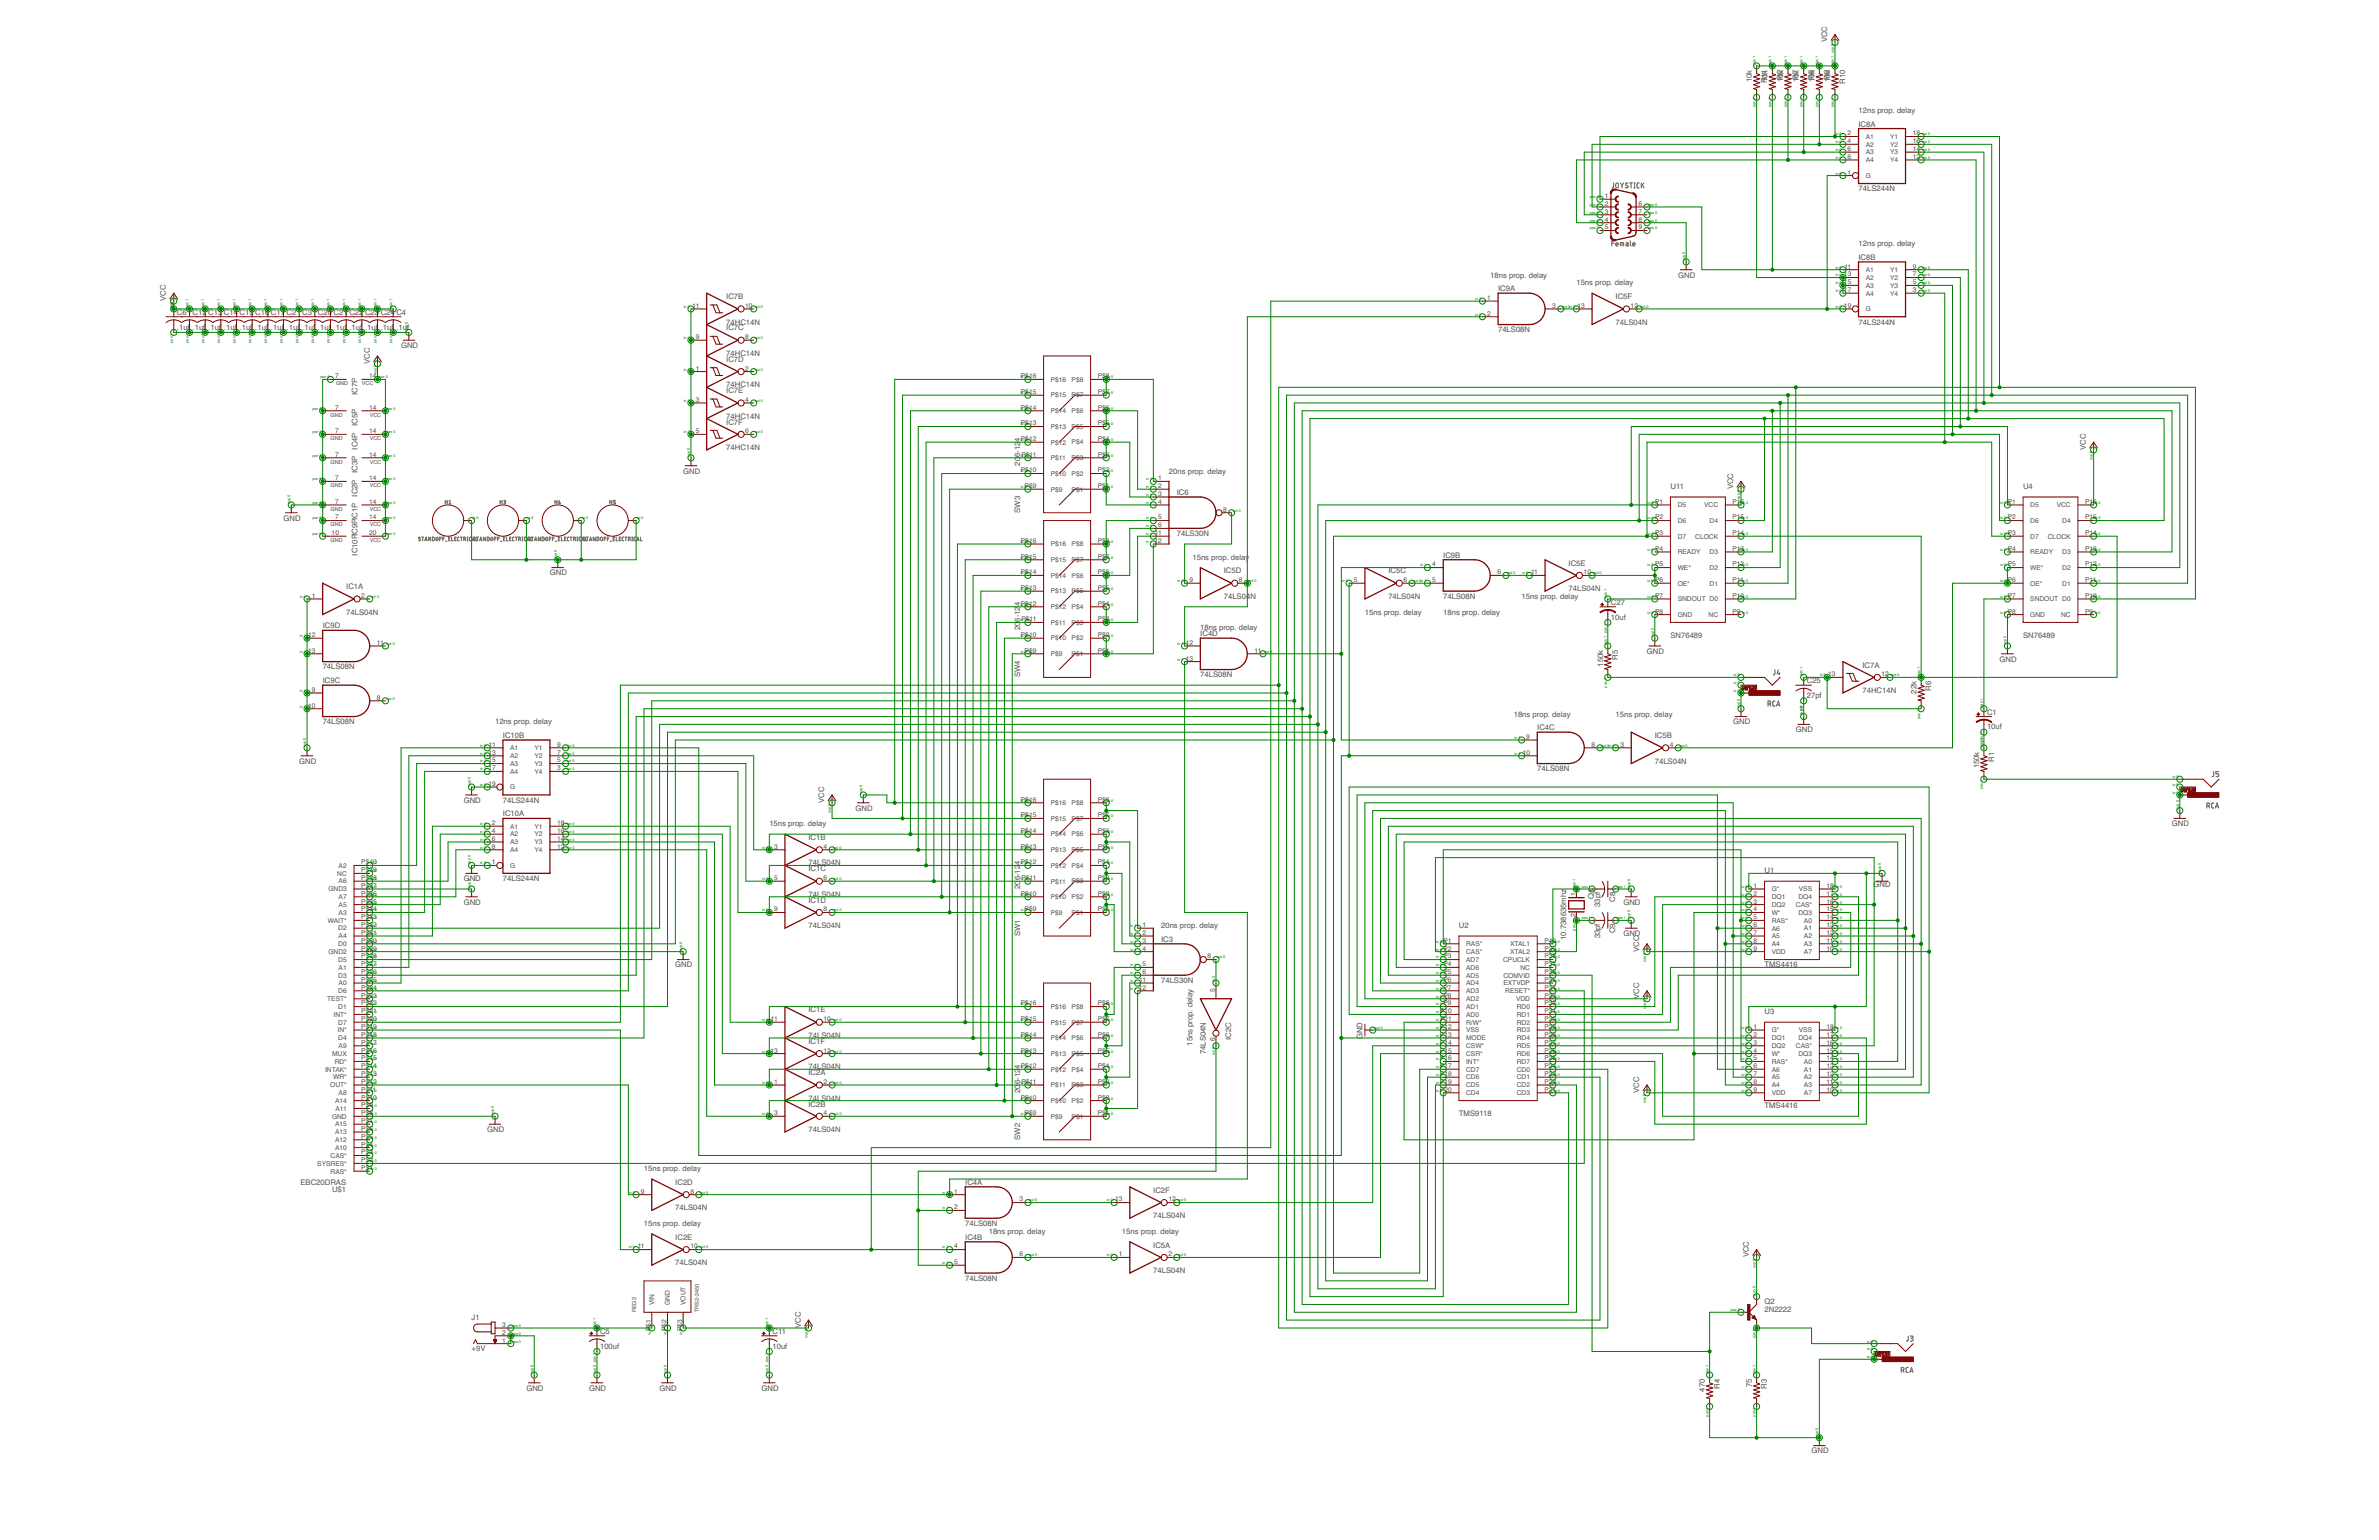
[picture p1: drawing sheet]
<svg xmlns="http://www.w3.org/2000/svg" width="432mm" height="279mm" viewBox="0 0 432 279" stroke-linecap="round" stroke-linejoin="round" font-family="sans-serif">
<defs><g id="words">
<g font-size="1.4" fill="#505050">
<text x="331.6" y="7.7" transform="rotate(-90 331.6 7.7)">VCC</text>
<text x="318" y="14.9" transform="rotate(-90 318 14.9)">10k</text>
<text x="320.7" y="15.1" transform="rotate(-90 320.7 15.1)">R1k</text>
<text x="320.8" y="14.9" transform="rotate(-90 320.8 14.9)">101</text>
<text x="323.7" y="14.9" transform="rotate(-90 323.7 14.9)">1R2</text>
<text x="323.7" y="14.1" transform="rotate(-90 323.7 14.1)">0k</text>
<text x="326.5" y="14.9" transform="rotate(-90 326.5 14.9)">1R7</text>
<text x="326.5" y="14.1" transform="rotate(-90 326.5 14.1)">0k</text>
<text x="329.4" y="14.9" transform="rotate(-90 329.4 14.9)">1R8</text>
<text x="329.4" y="14.1" transform="rotate(-90 329.4 14.1)">0k</text>
<text x="332.2" y="14.9" transform="rotate(-90 332.2 14.9)">1R9</text>
<text x="332.2" y="14.1" transform="rotate(-90 332.2 14.1)">0k</text>
<text x="334.9" y="15.2" transform="rotate(-90 334.9 15.2)">R10</text>
<text x="337.3" y="23">IC8A</text>
<text x="337.3" y="20.5">12ns prop. delay</text>
<text x="337.3" y="34.7">74LS244N</text>
<text x="337.3" y="47.2">IC8B</text>
<text x="337.3" y="44.7">12ns prop. delay</text>
<text x="270.5" y="50.4">18ns prop. delay</text>
<text x="271.9" y="52.8">IC9A</text>
<text x="286.1" y="51.8">15ns prop. delay</text>
<text x="304.6" y="50.4">GND</text>
<text x="30.1" y="54.6" transform="rotate(-90 30.1 54.6)">VCC</text>
<text x="32.1" y="59.8">.1uf .1uf .1uf .1uf .1uf .1uf .1uf .1uf .1uf .1uf .1uf .1uf .1uf .1uf .1uf</text>
<text x="32.1" y="57.1">C6</text>
<text x="35" y="57.1">C12 C13 C14 C15 C16 C17 C2</text>
<text x="54.9" y="57.1">C3</text>
<text x="57.7" y="57.1">C20 C21 C22 C23 C24 C4</text>
<text x="131.8" y="58.9">74HC14N</text>
<text x="131.8" y="54.3">IC7B</text>
<text x="131.8" y="60">IC7C</text>
<text x="293.2" y="58.9">74LS04N</text>
<text x="293.2" y="54.3">IC5F</text>
<text x="337.3" y="58.9">74LS244N</text>
<text x="67.1" y="66" transform="rotate(-90 67.1 66)">VCC</text>
<text x="72.8" y="63.2">GND</text>
<text x="131.8" y="64.6">74HC14N</text>
<text x="131.8" y="65.6">IC7D</text>
<text x="271.9" y="60.3">74LS08N</text>
<text x="64.9" y="71.6" transform="rotate(-90 64.9 71.6)">IC7P</text>
<text x="131.8" y="70.3">74HC14N</text>
<text x="131.8" y="71.3">IC7E</text>
<text x="64.9" y="77.3" transform="rotate(-90 64.9 77.3)">IC5P</text>
<text x="131.8" y="76">74HC14N</text>
<text x="131.8" y="77">IC7F</text>
<text x="64.9" y="81.6" transform="rotate(-90 64.9 81.6)">IC4P</text>
<text x="131.8" y="81.6">74HC14N</text>
<text x="185.2" y="82.9" transform="rotate(-90 185.2 82.9)">6-12</text>
<text x="185.2" y="80.1" transform="rotate(-90 185.2 80.1)">4</text>
<text x="378.6" y="81.6" transform="rotate(-90 378.6 81.6)">VCC</text>
<text x="64.9" y="85.8" transform="rotate(-90 64.9 85.8)">IC3P</text>
<text x="124" y="85.9">GND</text>
<text x="185.2" y="84.5" transform="rotate(-90 185.2 84.5)">20</text>
<text x="212.2" y="85.9">20ns prop. delay</text>
<text x="213.6" y="89.8">IC6</text>
<text x="303.2" y="88.8">U11</text>
<text x="314.6" y="88.8" transform="rotate(-90 314.6 88.8)">VCC</text>
<text x="367.2" y="88.8">U4</text>
<text x="51.5" y="94.4">GND</text>
<text x="64.9" y="90.1" transform="rotate(-90 64.9 90.1)">IC2P</text>
<text x="185.2" y="93" transform="rotate(-90 185.2 93)">SW3</text>
<text x="64.9" y="100.8" transform="rotate(-90 64.9 100.8)">IC10PIC9PIC1P</text>
<text x="213.6" y="97.3">74LS30N</text>
<text x="216.4" y="101.6">15ns prop. delay</text>
<text x="262" y="101.2">IC9B</text>
<text x="62.8" y="106.9">IC1A</text>
<text x="99.8" y="104.4">GND</text>
<text x="222.1" y="104">IC5D</text>
<text x="252" y="104">IC5C</text>
<text x="284.7" y="107.2">74LS04N</text>
<text x="284.7" y="102.6">IC5E</text>
<text x="58.6" y="114">IC9D</text>
<text x="62.8" y="111.5">74LS04N</text>
<text x="185.2" y="112.8" transform="rotate(-90 185.2 112.8)">6-12</text>
<text x="185.2" y="110" transform="rotate(-90 185.2 110)">4</text>
<text x="222.1" y="108.7">74LS04N</text>
<text x="247.7" y="111.5">15ns prop. delay</text>
<text x="252" y="108.7">74LS04N</text>
<text x="262" y="108.7">74LS08N</text>
<text x="262" y="111.5">18ns prop. delay</text>
<text x="276.2" y="108.7">15ns prop. delay</text>
<text x="292.4" y="112.4">10uf</text>
<text x="292.4" y="109.7">C27</text>
<text x="185.2" y="114.4" transform="rotate(-90 185.2 114.4)">20</text>
<text x="217.9" y="115.4">IC4D</text>
<text x="217.9" y="114.4">18ns prop. delay</text>
<text x="293.7" y="119.7" transform="rotate(-90 293.7 119.7)">R5</text>
<text x="298.9" y="118.6">GND</text>
<text x="303.2" y="115.8">SN76489</text>
<text x="367.2" y="115.8">SN76489</text>
<text x="58.6" y="121.5">74LS08N</text>
<text x="58.6" y="124">IC9C</text>
<text x="185.2" y="122.9" transform="rotate(-90 185.2 122.9)">SW4</text>
<text x="217.9" y="122.9">74LS08N</text>
<text x="291" y="120.9" transform="rotate(-90 291 120.9)">150k</text>
<text x="327.9" y="124">C25</text>
<text x="338" y="125.7">74HC14N</text>
<text x="338" y="121.1">IC7A</text>
<text x="347.9" y="125.8" transform="rotate(-90 347.9 125.8)">22k</text>
<text x="350.5" y="125.4" transform="rotate(-90 350.5 125.4)">R6</text>
<text x="362.9" y="120">GND</text>
<text x="58.6" y="131.4">74LS08N</text>
<text x="89.9" y="131.4">12ns prop. delay</text>
<text x="274.8" y="130">18ns prop. delay</text>
<text x="293.2" y="130">15ns prop. delay</text>
<text x="314.6" y="131.4">GND</text>
<text x="327.9" y="126.7">27pf</text>
<text x="360.7" y="129.6">C1</text>
<text x="91.3" y="133.9">IC10B</text>
<text x="279" y="132.5">IC4C</text>
<text x="300.4" y="133.9">IC5B</text>
<text x="326" y="132.8">GND</text>
<text x="360.7" y="132.3">10uf</text>
<text x="54.3" y="138.5">GND</text>
<text x="279" y="140">74LS08N</text>
<text x="300.4" y="138.5">74LS04N</text>
<text x="359.2" y="139.4" transform="rotate(-90 359.2 139.4)">150k</text>
<text x="361.9" y="138.2" transform="rotate(-90 361.9 138.2)">R1</text>
<text x="84.2" y="145.6">GND</text>
<text x="91.3" y="145.6">74LS244N</text>
<text x="91.3" y="148.1">IC10A</text>
<text x="139.6" y="149.9">15ns prop. delay</text>
<text x="149.6" y="145.6" transform="rotate(-90 149.6 145.6)">VCC</text>
<text x="155.3" y="147.1">GND</text>
<text x="394.2" y="149.9">GND</text>
<text x="146.7" y="152.4">IC1B</text>
<text x="84.2" y="159.9">GND</text>
<text x="91.3" y="159.9">74LS244N</text>
<text x="146.7" y="157">74LS04N</text>
<text x="146.7" y="158.1">IC1C</text>
<text x="185.2" y="161.3" transform="rotate(-90 185.2 161.3)">20</text>
<text x="185.2" y="159.7" transform="rotate(-90 185.2 159.7)">6-12</text>
<text x="185.2" y="156.9" transform="rotate(-90 185.2 156.9)">4</text>
<text x="320.3" y="158.4">U1</text>
<text x="340.1" y="161">GND</text>
<text x="84.2" y="164.1">GND</text>
<text x="146.7" y="162.7">74LS04N</text>
<text x="146.7" y="163.8">IC1D</text>
<text x="289.3" y="163.2" transform="rotate(-90 289.3 163.2)">Q1</text>
<text x="290.5" y="164.6" transform="rotate(-90 290.5 164.6)">33pf</text>
<text x="293.2" y="163.6" transform="rotate(-90 293.2 163.6)">C8</text>
<text x="294.7" y="164.1">GND</text>
<text x="146.7" y="168.4">74LS04N</text>
<text x="185.2" y="169.8" transform="rotate(-90 185.2 169.8)">SW1</text>
<text x="210.8" y="170.9">IC3</text>
<text x="210.8" y="168.4">20ns prop. delay</text>
<text x="264.8" y="168.4">U2</text>
<text x="284.3" y="170.5" transform="rotate(-90 284.3 170.5)">10.738635mhz</text>
<text x="290.5" y="170.3" transform="rotate(-90 290.5 170.3)">33pf</text>
<text x="293.2" y="169.3" transform="rotate(-90 293.2 169.3)">C9</text>
<text x="294.7" y="169.8">GND</text>
<text x="297.5" y="172.7" transform="rotate(-90 297.5 172.7)">VCC</text>
<text x="122.6" y="175.5">GND</text>
<text x="210.8" y="178.4">74LS30N</text>
<text x="320.3" y="175.5">TMS4416</text>
<text x="146.7" y="183.7">IC1E</text>
<text x="297.5" y="181.2" transform="rotate(-90 297.5 181.2)">VCC</text>
<text x="320.3" y="184">U3</text>
<text x="146.7" y="188.3">74LS04N</text>
<text x="146.7" y="189.4">IC1F</text>
<text x="216.4" y="189.7" transform="rotate(-90 216.4 189.7)">15ns prop. delay</text>
<text x="218.9" y="191.3" transform="rotate(-90 218.9 191.3)">74LS04N</text>
<text x="223.5" y="188.6" transform="rotate(-90 223.5 188.6)">IC2C</text>
<text x="247.3" y="188.6" transform="rotate(-90 247.3 188.6)">GND</text>
<text x="146.7" y="194">74LS04N</text>
<text x="146.7" y="195.1">IC2A</text>
<text x="185.2" y="196.7" transform="rotate(-90 185.2 196.7)">6-12</text>
<text x="185.2" y="193.9" transform="rotate(-90 185.2 193.9)">4</text>
<text x="146.7" y="199.7">74LS04N</text>
<text x="146.7" y="200.8">IC2B</text>
<text x="185.2" y="198.3" transform="rotate(-90 185.2 198.3)">20</text>
<text x="264.8" y="202.5">TMS9118</text>
<text x="297.5" y="198.3" transform="rotate(-90 297.5 198.3)">VCC</text>
<text x="320.3" y="201.1">TMS4416</text>
<text x="88.4" y="205.4">GND</text>
<text x="146.7" y="205.4">74LS04N</text>
<text x="185.2" y="206.8" transform="rotate(-90 185.2 206.8)">SW2</text>
<text x="54.5" y="214.9">EBC20DRAS</text>
<text x="116.9" y="212.5">15ns prop. delay</text>
<text x="122.6" y="215">IC2D</text>
<text x="175.2" y="215">IC4A</text>
<text x="60.3" y="216.3">U$1</text>
<text x="122.6" y="219.6">74LS04N</text>
<text x="209.3" y="221">74LS04N</text>
<text x="209.3" y="216.4">IC2F</text>
<text x="116.9" y="222.4">15ns prop. delay</text>
<text x="122.6" y="224.9">IC2E</text>
<text x="175.2" y="222.4">74LS08N</text>
<text x="175.2" y="224.9">IC4B</text>
<text x="179.5" y="223.9">18ns prop. delay</text>
<text x="203.6" y="223.9">15ns prop. delay</text>
<text x="209.3" y="226.4">IC5A</text>
<text x="122.6" y="229.6">74LS04N</text>
<text x="175.2" y="232.4">74LS08N</text>
<text x="209.3" y="231">74LS04N</text>
<text x="317.4" y="228.1" transform="rotate(-90 317.4 228.1)">VCC</text>
<text x="85.6" y="239.5">J1</text>
<text x="320.3" y="238.1">2N2222</text>
<text x="320.3" y="236.7">Q2</text>
<text x="85.6" y="245.2">+9V</text>
<text x="108.9" y="244.7">100uf</text>
<text x="108.9" y="242">C5</text>
<text x="140.2" y="244.7">10uf</text>
<text x="140.2" y="242">C11</text>
<text x="145.3" y="240.9" transform="rotate(-90 145.3 240.9)">VCC</text>
<text x="312.1" y="252" transform="rotate(-90 312.1 252)">R4</text>
<text x="318" y="251.7" transform="rotate(-90 318 251.7)">75</text>
<text x="320.7" y="252" transform="rotate(-90 320.7 252)">R3</text>
<text x="95.5" y="252.3">GND</text>
<text x="106.9" y="252.3">GND</text>
<text x="119.7" y="252.3">GND</text>
<text x="138.2" y="252.3">GND</text>
<text x="309.5" y="252.5" transform="rotate(-90 309.5 252.5)">470</text>
<text x="328.8" y="263.7">GND</text>
</g>
<g font-size="1.2" fill="#505050">
<text x="335.3" y="24.6">2</text>
<text x="335.3" y="26">4</text>
<text x="335.3" y="27.4">6</text>
<text x="335.3" y="28.8">8</text>
<text x="338.6" y="25.2">A1</text>
<text x="338.6" y="26.6">A2</text>
<text x="338.6" y="28">A3</text>
<text x="338.6" y="29.4">A4</text>
<text x="343.1" y="29.4">Y4</text>
<text x="343.1" y="28">Y3</text>
<text x="343.1" y="26.6">Y2</text>
<text x="343.1" y="25.2">Y1</text>
<text x="347.2" y="28.8">12</text>
<text x="347.2" y="27.4">14</text>
<text x="347.2" y="26">16</text>
<text x="347.2" y="24.6">18</text>
<text x="291.3" y="35.9">1</text>
<text x="335.3" y="31.7">1</text>
<text x="338.6" y="32.3">G</text>
<text x="291.3" y="37.4">2</text>
<text x="291.3" y="38.8">3</text>
<text x="291.3" y="40.2">4</text>
<text x="291.3" y="41.6">5</text>
<text x="297.4" y="37.4">6</text>
<text x="297.4" y="38.8">7</text>
<text x="297.4" y="40.2">8</text>
<text x="297.4" y="41.6">9</text>
<text x="334.7" y="50.2">13</text>
<text x="334.7" y="51.6">15</text>
<text x="334.7" y="53">17</text>
<text x="334.8" y="48.7">11</text>
<text x="338.6" y="49.4">A1</text>
<text x="338.6" y="50.8">A2</text>
<text x="338.6" y="52.2">A3</text>
<text x="338.6" y="53.6">A4</text>
<text x="343.1" y="53.6">Y4</text>
<text x="343.1" y="52.2">Y3</text>
<text x="343.1" y="50.8">Y2</text>
<text x="343.1" y="49.4">Y1</text>
<text x="347.2" y="53">3</text>
<text x="347.2" y="51.6">5</text>
<text x="347.2" y="50.2">7</text>
<text x="347.2" y="48.7">9</text>
<text x="125.7" y="55.8">11</text>
<text x="135.3" y="55.8">10</text>
<text x="269.9" y="54.4">1</text>
<text x="269.9" y="57.3">2</text>
<text x="281.8" y="55.8">3</text>
<text x="286.3" y="55.8">13</text>
<text x="296" y="55.8">12</text>
<text x="334.7" y="55.8">19</text>
<text x="338.6" y="56.5">G</text>
<text x="126.3" y="61.5">9</text>
<text x="135.3" y="61.5">8</text>
<text x="60.9" y="68.6">7</text>
<text x="67" y="68.6">14</text>
<text x="126.3" y="67.2">1</text>
<text x="135.3" y="67.2">2</text>
<text x="185.3" y="71.5">P$15</text>
<text x="185.3" y="68.6">P$16</text>
<text x="190.7" y="69.3">P$16</text>
<text x="194.5" y="69.3">P$8</text>
<text x="199.3" y="71.5">P$7</text>
<text x="199.3" y="68.6">P$8</text>
<text x="60.9" y="74.3">7</text>
<text x="67" y="74.3">14</text>
<text x="126.3" y="72.9">3</text>
<text x="135.3" y="72.9">4</text>
<text x="185.3" y="77.2">P$13</text>
<text x="185.3" y="74.3">P$14</text>
<text x="190.7" y="77.8">P$13</text>
<text x="190.7" y="75">P$14</text>
<text x="190.7" y="72.1">P$15</text>
<text x="194.5" y="77.8">P$5</text>
<text x="194.5" y="75">P$6</text>
<text x="194.5" y="72.1">P$7</text>
<text x="199.3" y="77.2">P$5</text>
<text x="199.3" y="74.3">P$6</text>
<text x="60.9" y="82.9">7</text>
<text x="60.9" y="78.6">7</text>
<text x="67" y="82.9">14</text>
<text x="67" y="78.6">14</text>
<text x="126.3" y="78.6">5</text>
<text x="135.3" y="78.6">6</text>
<text x="185.3" y="80">P$12</text>
<text x="185.4" y="82.9">P$11</text>
<text x="190.7" y="83.5">P$11</text>
<text x="190.7" y="80.6">P$12</text>
<text x="194.5" y="83.5">P$3</text>
<text x="194.5" y="80.6">P$4</text>
<text x="199.3" y="82.9">P$3</text>
<text x="199.3" y="80">P$4</text>
<text x="60.9" y="87.1">7</text>
<text x="67" y="87.1">14</text>
<text x="185.3" y="85.7">P$10</text>
<text x="186" y="88.6">P$9</text>
<text x="190.7" y="89.2">P$9</text>
<text x="190.7" y="86.3">P$10</text>
<text x="194.5" y="89.2">P$1</text>
<text x="194.5" y="86.3">P$2</text>
<text x="199.3" y="88.6">P$1</text>
<text x="199.3" y="85.7">P$2</text>
<text x="210.2" y="87.1">1</text>
<text x="210.2" y="88.6">2</text>
<text x="210.2" y="90">3</text>
<text x="60.9" y="91.4">7</text>
<text x="60.9" y="94.2">7</text>
<text x="67" y="91.4">14</text>
<text x="67" y="94.2">14</text>
<text x="210.2" y="91.4">4</text>
<text x="210.2" y="94.2">5</text>
<text x="210.2" y="95.7">6</text>
<text x="222" y="92.8">8</text>
<text x="300.4" y="91.4">P1</text>
<text x="300.4" y="94.2">P2</text>
<text x="304.5" y="92">D5</text>
<text x="304.5" y="94.9">D6</text>
<text x="309.3" y="92">VCC</text>
<text x="310.3" y="94.9">D4</text>
<text x="314.5" y="94.2">P15</text>
<text x="314.5" y="91.4">P16</text>
<text x="364.4" y="91.4">P1</text>
<text x="364.4" y="94.2">P2</text>
<text x="368.5" y="92">D5</text>
<text x="368.5" y="94.9">D6</text>
<text x="373.3" y="92">VCC</text>
<text x="374.3" y="94.9">D4</text>
<text x="378.5" y="94.2">P15</text>
<text x="378.5" y="91.4">P16</text>
<text x="60.2" y="97.1">10</text>
<text x="67" y="97.1">20</text>
<text x="185.3" y="101.4">P$15</text>
<text x="185.3" y="98.5">P$16</text>
<text x="190.7" y="102">P$15</text>
<text x="190.7" y="99.1">P$16</text>
<text x="194.5" y="102">P$7</text>
<text x="194.5" y="99.1">P$8</text>
<text x="199.3" y="101.4">P$7</text>
<text x="199.3" y="98.5">P$8</text>
<text x="209.5" y="98.5">12</text>
<text x="209.6" y="97.1">11</text>
<text x="300.4" y="97.1">P3</text>
<text x="300.4" y="99.9">P4</text>
<text x="304.5" y="97.7">D7</text>
<text x="304.5" y="100.6">READY</text>
<text x="307.7" y="97.7">CLOCK</text>
<text x="310.3" y="100.6">D3</text>
<text x="314.5" y="99.9">P13</text>
<text x="314.5" y="97.1">P14</text>
<text x="364.4" y="97.1">P3</text>
<text x="364.4" y="99.9">P4</text>
<text x="368.5" y="97.7">D7</text>
<text x="368.5" y="100.6">READY</text>
<text x="371.7" y="97.7">CLOCK</text>
<text x="374.3" y="100.6">D3</text>
<text x="378.5" y="99.9">P13</text>
<text x="378.5" y="97.1">P14</text>
<text x="185.3" y="107">P$13</text>
<text x="185.3" y="104.2">P$14</text>
<text x="190.7" y="107.7">P$13</text>
<text x="190.7" y="104.8">P$14</text>
<text x="194.5" y="107.7">P$5</text>
<text x="194.5" y="104.8">P$6</text>
<text x="199.3" y="107">P$5</text>
<text x="199.3" y="104.2">P$6</text>
<text x="215.9" y="105.6">9</text>
<text x="224.9" y="105.6">8</text>
<text x="245.7" y="105.6">5</text>
<text x="254.7" y="105.6">6</text>
<text x="260" y="102.8">4</text>
<text x="260" y="105.6">5</text>
<text x="271.8" y="104.2">6</text>
<text x="277.9" y="104.2">11</text>
<text x="287.4" y="104.2">10</text>
<text x="300.4" y="102.8">P5</text>
<text x="300.4" y="105.6">P6</text>
<text x="304.5" y="103.4">WE*</text>
<text x="304.5" y="106.2">OE*</text>
<text x="310.3" y="106.2">D1</text>
<text x="310.3" y="103.4">D2</text>
<text x="314.5" y="105.6">P11</text>
<text x="314.5" y="102.8">P12</text>
<text x="364.4" y="102.8">P5</text>
<text x="364.4" y="105.6">P6</text>
<text x="368.5" y="103.4">WE*</text>
<text x="368.5" y="106.2">OE*</text>
<text x="374.3" y="106.2">D1</text>
<text x="374.3" y="103.4">D2</text>
<text x="378.5" y="105.6">P11</text>
<text x="378.5" y="102.8">P12</text>
<text x="56.6" y="108.5">1</text>
<text x="65.6" y="108.5">2</text>
<text x="185.3" y="109.9">P$12</text>
<text x="185.4" y="112.7">P$11</text>
<text x="190.7" y="113.4">P$11</text>
<text x="190.7" y="110.5">P$12</text>
<text x="194.5" y="113.4">P$3</text>
<text x="194.5" y="110.5">P$4</text>
<text x="199.3" y="112.7">P$3</text>
<text x="199.3" y="109.9">P$4</text>
<text x="300.4" y="108.5">P7</text>
<text x="300.4" y="111.3">P8</text>
<text x="304.5" y="109.1">SNDOUT D0</text>
<text x="304.5" y="111.9">GND</text>
<text x="310.1" y="111.9">NC</text>
<text x="314.5" y="111.3">P9</text>
<text x="314.5" y="108.5">P10</text>
<text x="364.4" y="108.5">P7</text>
<text x="364.4" y="111.3">P8</text>
<text x="368.5" y="109.1">SNDOUT D0</text>
<text x="368.5" y="111.9">GND</text>
<text x="374.1" y="111.9">NC</text>
<text x="378.5" y="111.3">P9</text>
<text x="378.5" y="108.5">P10</text>
<text x="55.9" y="115.6">12</text>
<text x="55.9" y="118.4">13</text>
<text x="68.4" y="117">11</text>
<text x="185.3" y="115.6">P$10</text>
<text x="186" y="118.4">P$9</text>
<text x="190.7" y="119">P$9</text>
<text x="190.7" y="116.2">P$10</text>
<text x="194.5" y="119">P$1</text>
<text x="194.5" y="116.2">P$2</text>
<text x="199.3" y="118.4">P$1</text>
<text x="199.3" y="115.6">P$2</text>
<text x="215.2" y="117">12</text>
<text x="215.2" y="119.8">13</text>
<text x="227.7" y="118.4">11</text>
<text x="56.6" y="125.5">9</text>
<text x="331.8" y="122.7">13</text>
<text x="341.5" y="122.7">12</text>
<text x="55.9" y="128.4">10</text>
<text x="68.4" y="127">8</text>
<text x="88.6" y="136.9">13</text>
<text x="88.7" y="135.5">11</text>
<text x="92.6" y="136.1">A1</text>
<text x="92.6" y="137.5">A2</text>
<text x="97" y="137.5">Y2</text>
<text x="97" y="136.1">Y1</text>
<text x="101.1" y="136.9">7</text>
<text x="101.1" y="135.5">9</text>
<text x="276.4" y="136.9">10</text>
<text x="277" y="134.1">9</text>
<text x="288.9" y="135.5">8</text>
<text x="294.1" y="135.5">3</text>
<text x="303.1" y="135.5">4</text>
<text x="88.6" y="142.6">19</text>
<text x="88.6" y="138.3">15</text>
<text x="88.6" y="139.8">17</text>
<text x="92.6" y="143.2">G</text>
<text x="92.6" y="139">A3</text>
<text x="92.6" y="140.4">A4</text>
<text x="97" y="140.4">Y4</text>
<text x="97" y="139">Y3</text>
<text x="101.1" y="139.8">3</text>
<text x="101.1" y="138.3">5</text>
<text x="89.3" y="149.7">2</text>
<text x="101.1" y="149.7">18</text>
<text x="185.3" y="148.3">P$15</text>
<text x="185.3" y="145.4">P$16</text>
<text x="190.7" y="148.9">P$15</text>
<text x="190.7" y="146.1">P$16</text>
<text x="194.5" y="148.9">P$7</text>
<text x="194.5" y="146.1">P$8</text>
<text x="199.3" y="148.3">P$7</text>
<text x="199.3" y="145.4">P$8</text>
<text x="89.3" y="151.1">4</text>
<text x="89.3" y="152.6">6</text>
<text x="89.3" y="154">8</text>
<text x="92.6" y="150.3">A1</text>
<text x="92.6" y="151.8">A2</text>
<text x="92.6" y="153.2">A3</text>
<text x="92.6" y="154.6">A4</text>
<text x="97" y="154.6">Y4</text>
<text x="97" y="153.2">Y3</text>
<text x="97" y="151.8">Y2</text>
<text x="97" y="150.3">Y1</text>
<text x="101.1" y="154">12</text>
<text x="101.1" y="152.6">14</text>
<text x="101.1" y="151.1">16</text>
<text x="140.5" y="154">3</text>
<text x="149.5" y="154">4</text>
<text x="185.3" y="154">P$13</text>
<text x="185.3" y="151.1">P$14</text>
<text x="190.7" y="154.6">P$13</text>
<text x="190.7" y="151.8">P$14</text>
<text x="194.5" y="154.6">P$5</text>
<text x="194.5" y="151.8">P$6</text>
<text x="199.3" y="154">P$5</text>
<text x="199.3" y="151.1">P$6</text>
<text x="59.6" y="161.7">GND3</text>
<text x="61.2" y="158.9">NC</text>
<text x="61.5" y="160.3">A6</text>
<text x="61.5" y="157.4">A2</text>
<text x="65.6" y="161.1">P$37</text>
<text x="65.6" y="159.7">P$38</text>
<text x="65.6" y="158.2">P$39</text>
<text x="65.6" y="156.8">P$40</text>
<text x="89.3" y="156.8">1</text>
<text x="92.6" y="157.4">G</text>
<text x="140.5" y="159.7">5</text>
<text x="149.5" y="159.7">6</text>
<text x="185.3" y="156.8">P$12</text>
<text x="185.4" y="159.7">P$11</text>
<text x="190.7" y="160.3">P$11</text>
<text x="190.7" y="157.4">P$12</text>
<text x="194.5" y="160.3">P$3</text>
<text x="194.5" y="157.4">P$4</text>
<text x="199.3" y="159.7">P$3</text>
<text x="199.3" y="156.8">P$4</text>
<text x="318.3" y="161.1">1</text>
<text x="321.6" y="161.7">G*</text>
<text x="326.5" y="161.7">VSS</text>
<text x="331.5" y="161.1">18</text>
<text x="59.5" y="167.4">WAIT*</text>
<text x="61.5" y="166">A3</text>
<text x="61.5" y="164.6">A5</text>
<text x="61.5" y="163.1">A7</text>
<text x="65.6" y="166.8">P$33</text>
<text x="65.6" y="165.4">P$34</text>
<text x="65.6" y="163.9">P$35</text>
<text x="65.6" y="162.5">P$36</text>
<text x="140.5" y="165.4">9</text>
<text x="149.5" y="165.4">8</text>
<text x="185.3" y="162.5">P$10</text>
<text x="186" y="165.4">P$9</text>
<text x="190.7" y="166">P$9</text>
<text x="190.7" y="163.1">P$10</text>
<text x="194.5" y="166">P$1</text>
<text x="194.5" y="163.1">P$2</text>
<text x="199.3" y="165.4">P$1</text>
<text x="199.3" y="162.5">P$2</text>
<text x="285.9" y="166.4" transform="rotate(-90 285.9 166.4)">2</text>
<text x="285.9" y="162.5" transform="rotate(-90 285.9 162.5)">1</text>
<text x="318.3" y="162.5">2</text>
<text x="318.3" y="163.9">3</text>
<text x="318.3" y="165.4">4</text>
<text x="318.3" y="166.8">5</text>
<text x="321.6" y="163.1">DQ1</text>
<text x="321.6" y="164.6">DQ2</text>
<text x="321.6" y="166">W*</text>
<text x="321.6" y="167.4">RAS*</text>
<text x="326" y="164.6">CAS*</text>
<text x="326.4" y="166">DQ3</text>
<text x="326.4" y="163.1">DQ4</text>
<text x="327.4" y="167.4">A0</text>
<text x="331.5" y="166.8">14</text>
<text x="331.5" y="165.4">15</text>
<text x="331.5" y="163.9">16</text>
<text x="331.5" y="162.5">17</text>
<text x="59.6" y="173.1">GND2</text>
<text x="61.4" y="171.7">D0</text>
<text x="61.4" y="168.8">D2</text>
<text x="61.5" y="170.2">A4</text>
<text x="65.6" y="173.9">P$28</text>
<text x="65.6" y="172.5">P$29</text>
<text x="65.6" y="171">P$30</text>
<text x="65.6" y="169.6">P$31</text>
<text x="65.6" y="168.2">P$32</text>
<text x="207.3" y="168.2">1</text>
<text x="207.3" y="169.6">2</text>
<text x="207.3" y="171">3</text>
<text x="207.3" y="172.5">4</text>
<text x="219.2" y="173.9">8</text>
<text x="262" y="171">P1</text>
<text x="262" y="172.5">P2</text>
<text x="262" y="173.9">P3</text>
<text x="266.1" y="171.7">RAS*</text>
<text x="266.1" y="173.1">CAS*</text>
<text x="274.1" y="173.1">XTAL2</text>
<text x="274.1" y="171.7">XTAL1</text>
<text x="280.3" y="173.9">P38</text>
<text x="280.3" y="172.5">P39</text>
<text x="280.3" y="171">P40</text>
<text x="318.3" y="168.2">6</text>
<text x="318.3" y="169.6">7</text>
<text x="318.3" y="171">8</text>
<text x="318.3" y="172.5">9</text>
<text x="321.6" y="168.8">A6</text>
<text x="321.6" y="170.2">A5</text>
<text x="321.6" y="171.7">A4</text>
<text x="321.6" y="173.1">VDD</text>
<text x="327.4" y="173.1">A7</text>
<text x="327.4" y="171.7">A3</text>
<text x="327.4" y="170.2">A2</text>
<text x="327.4" y="168.8">A1</text>
<text x="331.5" y="172.5">10</text>
<text x="331.5" y="171">11</text>
<text x="331.5" y="169.6">12</text>
<text x="331.5" y="168.2">13</text>
<text x="61.4" y="177.4">D3</text>
<text x="61.4" y="174.5">D5</text>
<text x="61.5" y="178.8">A0</text>
<text x="61.5" y="175.9">A1</text>
<text x="65.6" y="179.6">P$24</text>
<text x="65.6" y="178.2">P$25</text>
<text x="65.6" y="176.7">P$26</text>
<text x="65.6" y="175.3">P$27</text>
<text x="206.7" y="179.6">12</text>
<text x="206.8" y="178.2">11</text>
<text x="207.3" y="175.3">5</text>
<text x="207.3" y="176.7">6</text>
<text x="220.5" y="179.9" transform="rotate(-90 220.5 179.9)">5</text>
<text x="262" y="175.3">P4</text>
<text x="262" y="176.7">P5</text>
<text x="262" y="178.2">P6</text>
<text x="262" y="179.6">P7</text>
<text x="266.1" y="174.5">AD7</text>
<text x="266.1" y="175.9">AD6</text>
<text x="266.1" y="177.4">AD5</text>
<text x="266.1" y="178.8">AD4</text>
<text x="272.8" y="174.5">CPUCLK</text>
<text x="272.9" y="178.8">EXTVDP</text>
<text x="272.9" y="177.4">COMVID</text>
<text x="276" y="175.9">NC</text>
<text x="280.3" y="179.6">P34</text>
<text x="280.3" y="178.2">P35</text>
<text x="280.3" y="176.7">P36</text>
<text x="280.3" y="175.3">P37</text>
<text x="59.4" y="181.6">TEST*</text>
<text x="60.5" y="184.5">INT*</text>
<text x="61.4" y="185.9">D7</text>
<text x="61.4" y="183">D1</text>
<text x="61.4" y="180.2">D6</text>
<text x="65.6" y="185.3">P$20</text>
<text x="65.6" y="183.8">P$21</text>
<text x="65.6" y="182.4">P$22</text>
<text x="65.6" y="181">P$23</text>
<text x="139.9" y="185.3">11</text>
<text x="149.5" y="185.3">10</text>
<text x="185.3" y="185.3">P$15</text>
<text x="185.3" y="182.4">P$16</text>
<text x="190.7" y="185.9">P$15</text>
<text x="190.7" y="183">P$16</text>
<text x="194.5" y="185.9">P$7</text>
<text x="194.5" y="183">P$8</text>
<text x="199.3" y="185.3">P$7</text>
<text x="199.3" y="182.4">P$8</text>
<text x="261.4" y="183.8">P10</text>
<text x="261.4" y="185.3">P11</text>
<text x="262" y="181">P8</text>
<text x="262" y="182.4">P9</text>
<text x="266.1" y="180.2">AD3</text>
<text x="266.1" y="181.6">AD2</text>
<text x="266.1" y="183">AD1</text>
<text x="266.1" y="184.5">AD0</text>
<text x="266.1" y="185.9">R/W*</text>
<text x="273.2" y="180.2">RESET*</text>
<text x="275.2" y="181.6">VDD</text>
<text x="275.3" y="185.9">RD2</text>
<text x="275.3" y="184.5">RD1</text>
<text x="275.3" y="183">RD0</text>
<text x="280.3" y="185.3">P30</text>
<text x="280.3" y="183.8">P31</text>
<text x="280.3" y="182.4">P32</text>
<text x="280.3" y="181">P33</text>
<text x="60.3" y="191.6">MUX</text>
<text x="61.3" y="187.3">IN*</text>
<text x="61.4" y="188.7">D4</text>
<text x="61.5" y="190.2">A9</text>
<text x="65.6" y="191">P$16</text>
<text x="65.6" y="189.5">P$17</text>
<text x="65.6" y="188.1">P$18</text>
<text x="65.6" y="186.7">P$19</text>
<text x="139.8" y="191">13</text>
<text x="149.5" y="191">12</text>
<text x="185.3" y="191">P$13</text>
<text x="185.3" y="188.1">P$14</text>
<text x="190.7" y="191.6">P$13</text>
<text x="190.7" y="188.7">P$14</text>
<text x="194.5" y="191.6">P$5</text>
<text x="194.5" y="188.7">P$6</text>
<text x="199.3" y="191">P$5</text>
<text x="199.3" y="188.1">P$6</text>
<text x="220.5" y="188.9" transform="rotate(-90 220.5 188.9)">6</text>
<text x="261.4" y="186.7">P12</text>
<text x="261.4" y="188.1">P13</text>
<text x="261.4" y="189.5">P14</text>
<text x="261.4" y="191">P15</text>
<text x="266.1" y="187.3">VSS</text>
<text x="266.1" y="188.7">MODE</text>
<text x="266.1" y="190.2">CSW*</text>
<text x="266.1" y="191.6">CSR*</text>
<text x="275.3" y="191.6">RD6</text>
<text x="275.3" y="190.2">RD5</text>
<text x="275.3" y="188.7">RD4</text>
<text x="275.3" y="187.3">RD3</text>
<text x="280.3" y="191">P26</text>
<text x="280.3" y="189.5">P27</text>
<text x="280.3" y="188.1">P28</text>
<text x="280.3" y="186.7">P29</text>
<text x="318.3" y="186.7">1</text>
<text x="318.3" y="188.1">2</text>
<text x="318.3" y="189.5">3</text>
<text x="318.3" y="191">4</text>
<text x="321.6" y="187.3">G*</text>
<text x="321.6" y="188.7">DQ1</text>
<text x="321.6" y="190.2">DQ2</text>
<text x="321.6" y="191.6">W*</text>
<text x="326" y="190.2">CAS*</text>
<text x="326.4" y="191.6">DQ3</text>
<text x="326.4" y="188.7">DQ4</text>
<text x="326.5" y="187.3">VSS</text>
<text x="331.5" y="191">15</text>
<text x="331.5" y="189.5">16</text>
<text x="331.5" y="188.1">17</text>
<text x="331.5" y="186.7">18</text>
<text x="59" y="194.4">INTAK*</text>
<text x="59.9" y="197.3">OUT*</text>
<text x="60.5" y="195.8">WR*</text>
<text x="60.7" y="193">RD*</text>
<text x="65.6" y="196.6">P$12</text>
<text x="65.6" y="195.2">P$13</text>
<text x="65.6" y="193.8">P$14</text>
<text x="65.6" y="192.4">P$15</text>
<text x="140.5" y="196.6">1</text>
<text x="149.5" y="196.6">2</text>
<text x="185.3" y="193.8">P$12</text>
<text x="185.4" y="196.6">P$11</text>
<text x="190.7" y="197.3">P$11</text>
<text x="190.7" y="194.4">P$12</text>
<text x="194.5" y="197.3">P$3</text>
<text x="194.5" y="194.4">P$4</text>
<text x="199.3" y="196.6">P$3</text>
<text x="199.3" y="193.8">P$4</text>
<text x="261.4" y="192.4">P16</text>
<text x="261.4" y="193.8">P17</text>
<text x="261.4" y="195.2">P18</text>
<text x="261.4" y="196.6">P19</text>
<text x="266.1" y="193">INT*</text>
<text x="266.1" y="194.4">CD7</text>
<text x="266.1" y="195.8">CD6</text>
<text x="266.1" y="197.3">CD5</text>
<text x="275.3" y="197.3">CD2</text>
<text x="275.3" y="195.8">CD1</text>
<text x="275.3" y="194.4">CD0</text>
<text x="275.3" y="193">RD7</text>
<text x="280.3" y="196.6">P22</text>
<text x="280.3" y="195.2">P23</text>
<text x="280.3" y="193.8">P24</text>
<text x="280.3" y="192.4">P25</text>
<text x="318.3" y="192.4">5</text>
<text x="318.3" y="193.8">6</text>
<text x="318.3" y="195.2">7</text>
<text x="318.3" y="196.6">8</text>
<text x="321.6" y="193">RAS*</text>
<text x="321.6" y="194.4">A6</text>
<text x="321.6" y="195.8">A5</text>
<text x="321.6" y="197.3">A4</text>
<text x="327.4" y="197.3">A3</text>
<text x="327.4" y="195.8">A2</text>
<text x="327.4" y="194.4">A1</text>
<text x="327.4" y="193">A0</text>
<text x="331.5" y="196.6">11</text>
<text x="331.5" y="195.2">12</text>
<text x="331.5" y="193.8">13</text>
<text x="331.5" y="192.4">14</text>
<text x="60.3" y="203">GND</text>
<text x="60.8" y="200.1">A14</text>
<text x="60.9" y="201.5">A11</text>
<text x="61.5" y="198.7">A8</text>
<text x="65.6" y="203.8">P$7</text>
<text x="65.6" y="202.3">P$8</text>
<text x="65.6" y="200.9">P$9</text>
<text x="65.6" y="199.5">P$10</text>
<text x="65.6" y="198.1">P$11</text>
<text x="140.5" y="202.3">3</text>
<text x="149.5" y="202.3">4</text>
<text x="185.3" y="199.5">P$10</text>
<text x="186" y="202.3">P$9</text>
<text x="190.7" y="203">P$9</text>
<text x="190.7" y="200.1">P$10</text>
<text x="194.5" y="203">P$1</text>
<text x="194.5" y="200.1">P$2</text>
<text x="199.3" y="202.3">P$1</text>
<text x="199.3" y="199.5">P$2</text>
<text x="261.4" y="198.1">P20</text>
<text x="266.1" y="198.7">CD4</text>
<text x="275.3" y="198.7">CD3</text>
<text x="280.3" y="198.1">P21</text>
<text x="318.3" y="198.1">9</text>
<text x="321.6" y="198.7">VDD</text>
<text x="327.4" y="198.7">A7</text>
<text x="331.5" y="198.1">10</text>
<text x="60.8" y="208.6">A10</text>
<text x="60.8" y="207.2">A12</text>
<text x="60.8" y="205.8">A13</text>
<text x="60.8" y="204.4">A15</text>
<text x="65.6" y="209.4">P$3</text>
<text x="65.6" y="208">P$4</text>
<text x="65.6" y="206.6">P$5</text>
<text x="65.6" y="205.2">P$6</text>
<text x="57.6" y="211.5">SYSRES*</text>
<text x="60" y="212.9">RAS*</text>
<text x="60" y="210.1">CAS*</text>
<text x="65.6" y="212.3">P$1</text>
<text x="65.6" y="210.9">P$2</text>
<text x="116.3" y="216.6">9</text>
<text x="125.3" y="216.6">8</text>
<text x="173.2" y="216.6">1</text>
<text x="173.2" y="219.4">2</text>
<text x="185" y="218">3</text>
<text x="202.4" y="218">13</text>
<text x="212.1" y="218">12</text>
<text x="115.7" y="226.5">11</text>
<text x="125.3" y="226.5">10</text>
<text x="173.2" y="226.5">4</text>
<text x="185" y="227.9">6</text>
<text x="203.1" y="227.9">1</text>
<text x="212.1" y="227.9">2</text>
<text x="173.2" y="229.4">5</text>
<text x="118.7" y="236.8" transform="rotate(-90 118.7 236.8)">VIN</text>
<text x="121.6" y="236.8" transform="rotate(-90 121.6 236.8)">GND</text>
<text x="124.4" y="236.8" transform="rotate(-90 124.4 236.8)">VOUT</text>
<text x="91.2" y="240.7">3</text>
<text x="91.2" y="242.2">2</text>
<text x="91.2" y="243.6">1</text>
<text x="118.1" y="241.5" transform="rotate(-90 118.1 241.5)">P</text>
<text x="118.1" y="240.7" transform="rotate(-90 118.1 240.7)">$1</text>
<text x="121" y="241.5" transform="rotate(-90 121 241.5)">P$2</text>
<text x="123.8" y="241.5" transform="rotate(-90 123.8 241.5)">P$3</text>
</g>
<g font-size="1" fill="#505050">
<text x="61" y="69.9">GND</text>
<text x="65.7" y="69.9">VCC</text>
<text x="60" y="75.6">GND</text>
<text x="67.1" y="75.6">VCC</text>
<text x="60" y="79.9">GND</text>
<text x="67.1" y="79.9">VCC</text>
<text x="60" y="84.1">GND</text>
<text x="60" y="88.4">GND</text>
<text x="67.1" y="84.1">VCC</text>
<text x="67.1" y="88.4">VCC</text>
<text x="60" y="92.7">GND</text>
<text x="60" y="95.5">GND</text>
<text x="67.1" y="92.7">VCC</text>
<text x="67.1" y="95.5">VCC</text>
<text x="60" y="98.4">GND</text>
<text x="67.1" y="98.4">VCC</text>
<text x="115.5" y="238.1" transform="rotate(-90 115.5 238.1)">REG2</text>
<text x="126.8" y="238.1" transform="rotate(-90 126.8 238.1)">TRS2-2450</text>
</g>
<g font-size=".7" fill="#008000">
<text x="318.6" y="11.8" transform="rotate(-90 318.6 11.8)">pas 1</text>
<text x="321.5" y="11.8" transform="rotate(-90 321.5 11.8)">pas 1</text>
<text x="324.3" y="11.8" transform="rotate(-90 324.3 11.8)">pas 1</text>
<text x="327.2" y="11.8" transform="rotate(-90 327.2 11.8)">pas 1</text>
<text x="330" y="11.8" transform="rotate(-90 330 11.8)">pas 1</text>
<text x="332.9" y="11.8" transform="rotate(-90 332.9 11.8)">pas 1</text>
<text x="332.9" y="9.5" transform="rotate(-90 332.9 9.5)">sup 0</text>
<text x="318.6" y="19.5" transform="rotate(-90 318.6 19.5)">pas 1</text>
<text x="321.5" y="19.5" transform="rotate(-90 321.5 19.5)">pas 1</text>
<text x="324.3" y="19.5" transform="rotate(-90 324.3 19.5)">pas 1</text>
<text x="327.2" y="19.5" transform="rotate(-90 327.2 19.5)">pas 1</text>
<text x="330" y="19.5" transform="rotate(-90 330 19.5)">pas 1</text>
<text x="332.9" y="19.5" transform="rotate(-90 332.9 19.5)">pas 1</text>
<text x="333.2" y="24.6">in 0</text>
<text x="333.2" y="26">in 0</text>
<text x="333.2" y="27.4">in 0</text>
<text x="333.2" y="28.8">in 0</text>
<text x="348.9" y="28.8">hiz 0</text>
<text x="348.9" y="27.4">hiz 0</text>
<text x="348.9" y="26">hiz 0</text>
<text x="348.9" y="24.6">hiz 0</text>
<text x="288.5" y="35.9">pas 0</text>
<text x="333.2" y="31.7">in 0</text>
<text x="288.5" y="37.4">pas 0</text>
<text x="288.5" y="38.8">pas 0</text>
<text x="288.5" y="40.2">pas 0</text>
<text x="288.5" y="41.6">pas 0</text>
<text x="299.1" y="37.4">pas 0</text>
<text x="299.1" y="38.8">pas 0</text>
<text x="299.1" y="40.2">pas 0</text>
<text x="299.1" y="41.6">pas 0</text>
<text x="305.8" y="47.3" transform="rotate(-90 305.8 47.3)">sup 0</text>
<text x="333.2" y="48.7">in 0</text>
<text x="333.2" y="50.2">in 0</text>
<text x="333.2" y="51.6">in 0</text>
<text x="333.2" y="53">in 0</text>
<text x="348.9" y="53">hiz 0</text>
<text x="348.9" y="51.6">hiz 0</text>
<text x="348.9" y="50.2">hiz 0</text>
<text x="348.9" y="48.7">hiz 0</text>
<text x="31.3" y="56.5" transform="rotate(-90 31.3 56.5)">suppa0s 1</text>
<text x="34.2" y="55.8" transform="rotate(-90 34.2 55.8)">pas 1</text>
<text x="37" y="55.8" transform="rotate(-90 37 55.8)">pas 1</text>
<text x="39.9" y="55.8" transform="rotate(-90 39.9 55.8)">pas 1</text>
<text x="42.7" y="55.8" transform="rotate(-90 42.7 55.8)">pas 1</text>
<text x="45.6" y="55.8" transform="rotate(-90 45.6 55.8)">pas 1</text>
<text x="48.4" y="55.8" transform="rotate(-90 48.4 55.8)">pas 1</text>
<text x="51.3" y="55.8" transform="rotate(-90 51.3 55.8)">pas 1</text>
<text x="54.1" y="55.8" transform="rotate(-90 54.1 55.8)">pas 1</text>
<text x="56.9" y="55.8" transform="rotate(-90 56.9 55.8)">pas 1</text>
<text x="59.8" y="55.8" transform="rotate(-90 59.8 55.8)">pas 1</text>
<text x="62.6" y="55.8" transform="rotate(-90 62.6 55.8)">pas 1</text>
<text x="65.5" y="55.8" transform="rotate(-90 65.5 55.8)">pas 1</text>
<text x="68.3" y="55.8" transform="rotate(-90 68.3 55.8)">pas 1</text>
<text x="71.2" y="55.8" transform="rotate(-90 71.2 55.8)">pas 1</text>
<text x="124.1" y="55.8">in 0</text>
<text x="137" y="55.8">out 0</text>
<text x="267.8" y="54.4">in 1</text>
<text x="267.8" y="57.3">in 1</text>
<text x="283.5" y="55.8">out 0in 0</text>
<text x="297.7" y="55.8">out 0</text>
<text x="333.2" y="55.8">in 0</text>
<text x="31.3" y="62.2" transform="rotate(-90 31.3 62.2)">pas 1</text>
<text x="34.2" y="62.2" transform="rotate(-90 34.2 62.2)">pas 1</text>
<text x="37" y="62.2" transform="rotate(-90 37 62.2)">pas 1</text>
<text x="39.9" y="62.2" transform="rotate(-90 39.9 62.2)">pas 1</text>
<text x="42.7" y="62.2" transform="rotate(-90 42.7 62.2)">pas 1</text>
<text x="45.6" y="62.2" transform="rotate(-90 45.6 62.2)">pas 1</text>
<text x="48.4" y="62.2" transform="rotate(-90 48.4 62.2)">pas 1</text>
<text x="51.3" y="62.2" transform="rotate(-90 51.3 62.2)">pas 1</text>
<text x="54.1" y="62.2" transform="rotate(-90 54.1 62.2)">pas 1</text>
<text x="56.9" y="62.2" transform="rotate(-90 56.9 62.2)">pas 1</text>
<text x="59.8" y="62.2" transform="rotate(-90 59.8 62.2)">pas 1</text>
<text x="62.6" y="62.2" transform="rotate(-90 62.6 62.2)">pas 1</text>
<text x="65.5" y="62.2" transform="rotate(-90 65.5 62.2)">pas 1</text>
<text x="68.3" y="62.2" transform="rotate(-90 68.3 62.2)">pas 1</text>
<text x="71.2" y="62.2" transform="rotate(-90 71.2 62.2)">pas 1</text>
<text x="74" y="60.1" transform="rotate(-90 74 60.1)">sup 0</text>
<text x="124.1" y="61.5">in 0</text>
<text x="137" y="61.5">out 0</text>
<text x="58.1" y="68.6">pwr 0</text>
<text x="68.3" y="67.8" transform="rotate(-90 68.3 67.8)">sup 0</text>
<text x="68.7" y="68.6">pwr 0</text>
<text x="124.1" y="67.2">in 0</text>
<text x="137" y="67.2">out 0</text>
<text x="185.3" y="71.5">io 0</text>
<text x="185.3" y="68.6">io 0</text>
<text x="201" y="71.5">io 0</text>
<text x="201" y="68.6">io 0</text>
<text x="56.7" y="74.3">pwr 0</text>
<text x="70.1" y="74.3">pwr 0</text>
<text x="124.1" y="72.9">in 0</text>
<text x="137" y="72.9">out 0</text>
<text x="185.3" y="77.2">io 0</text>
<text x="185.3" y="74.3">io 0</text>
<text x="201" y="77.2">io 0</text>
<text x="201" y="74.3">io 0</text>
<text x="56.7" y="82.9">pwr 0</text>
<text x="56.7" y="78.6">pwr 0</text>
<text x="70.1" y="82.9">pwr 0</text>
<text x="70.1" y="78.6">pwr 0</text>
<text x="124.1" y="78.6">in 0</text>
<text x="125.2" y="82.9" transform="rotate(-90 125.2 82.9)">sup 0</text>
<text x="137" y="78.6">out 0</text>
<text x="185.3" y="82.9">io 0</text>
<text x="185.3" y="80">io 0</text>
<text x="201" y="82.9">io 0</text>
<text x="201" y="80">io 0</text>
<text x="379.8" y="83.5" transform="rotate(-90 379.8 83.5)">sup 0</text>
<text x="56.7" y="87.1">pwr 0</text>
<text x="70.1" y="87.1">pwr 0</text>
<text x="185.3" y="88.6">io 0</text>
<text x="185.3" y="85.7">io 0</text>
<text x="201" y="88.6">io 0</text>
<text x="201" y="85.7">io 0</text>
<text x="208" y="87.1">in 1</text>
<text x="208" y="88.6">in 1</text>
<text x="208" y="90">in 1</text>
<text x="52.7" y="91.4" transform="rotate(-90 52.7 91.4)">sup 0</text>
<text x="56.7" y="91.4">pwr 0</text>
<text x="56.7" y="94.2">pwr 0</text>
<text x="70.1" y="91.4">pwr 0</text>
<text x="70.1" y="94.2">pwr 0</text>
<text x="85.8" y="94.2">io 0</text>
<text x="95.7" y="94.2">io 0</text>
<text x="105.7" y="94.2">io 0</text>
<text x="115.7" y="94.2">io 0</text>
<text x="208" y="91.4">in 1</text>
<text x="208" y="94.2">in 1</text>
<text x="208" y="95.7">in 1</text>
<text x="223.8" y="92.8">out 0</text>
<text x="299.1" y="91.4">io 0</text>
<text x="299.1" y="94.2">io 0</text>
<text x="315.8" y="90.6" transform="rotate(-90 315.8 90.6)">sup 0</text>
<text x="316.2" y="94.2">io 0</text>
<text x="316.2" y="91.4">io 0</text>
<text x="363.1" y="91.4">io 0</text>
<text x="363.1" y="94.2">io 0</text>
<text x="380.2" y="94.2">io 0</text>
<text x="380.2" y="91.4">io 0</text>
<text x="56.7" y="97.1">pwr 0</text>
<text x="70.1" y="97.1">pwr 0</text>
<text x="101" y="101.4" transform="rotate(-90 101 101.4)">sup 0</text>
<text x="185.3" y="101.4">io 0</text>
<text x="185.3" y="98.5">io 0</text>
<text x="201" y="101.4">io 0</text>
<text x="201" y="98.5">io 0</text>
<text x="208" y="97.1">in 1</text>
<text x="208" y="98.5">in 1</text>
<text x="299.1" y="97.1">io 0</text>
<text x="299.1" y="99.9">io 0</text>
<text x="316.2" y="99.9">io 0</text>
<text x="316.2" y="97.1">io 0</text>
<text x="363.1" y="97.1">io 0</text>
<text x="363.1" y="99.9">io 0</text>
<text x="380.2" y="99.9">io 0</text>
<text x="380.2" y="97.1">io 0</text>
<text x="185.3" y="107">io 0</text>
<text x="185.3" y="104.2">io 0</text>
<text x="201" y="107">io 0</text>
<text x="201" y="104.2">io 0</text>
<text x="213.7" y="105.6">in 0</text>
<text x="226.6" y="105.6">out 0</text>
<text x="243.6" y="105.6">in 0</text>
<text x="256.5" y="105.6">out 0in 1</text>
<text x="257.8" y="102.8">in 1</text>
<text x="273.5" y="104.2">out 0</text>
<text x="276.3" y="104.2">in 0</text>
<text x="289.2" y="104.2">out 0</text>
<text x="299.1" y="102.8">io 0</text>
<text x="299.1" y="105.6">io 0</text>
<text x="316.2" y="105.6">io 0</text>
<text x="316.2" y="102.8">io 0</text>
<text x="363.1" y="102.8">io 0</text>
<text x="363.1" y="105.6">io 0</text>
<text x="380.2" y="105.6">io 0</text>
<text x="380.2" y="102.8">io 0</text>
<text x="54.4" y="108.5">in 0</text>
<text x="67.3" y="108.5">out 0</text>
<text x="185.3" y="112.7">io 0</text>
<text x="185.3" y="109.9">io 0</text>
<text x="201" y="112.7">io 0</text>
<text x="201" y="109.9">io 0</text>
<text x="291.6" y="108.5" transform="rotate(-90 291.6 108.5)">pas 1</text>
<text x="299.1" y="108.5">io 0</text>
<text x="299.1" y="111.3">io 0</text>
<text x="316.2" y="111.3">io 0</text>
<text x="316.2" y="108.5">io 0</text>
<text x="363.1" y="108.5">io 0</text>
<text x="363.1" y="111.3">io 0</text>
<text x="380.2" y="111.3">io 0</text>
<text x="380.2" y="108.5">io 0</text>
<text x="54.4" y="115.6">in 1</text>
<text x="54.4" y="118.4">in 1</text>
<text x="70.1" y="117">out 0</text>
<text x="185.3" y="118.4">io 0</text>
<text x="185.3" y="115.6">io 0</text>
<text x="201" y="118.4">io 0</text>
<text x="201" y="115.6">io 0</text>
<text x="213.7" y="117">in 1</text>
<text x="213.7" y="119.8">in 1</text>
<text x="229.4" y="118.4">out 0</text>
<text x="291.6" y="117" transform="rotate(-90 291.6 117)">pas 1</text>
<text x="291.6" y="114.8" transform="rotate(-90 291.6 114.8)">pas 1</text>
<text x="300.2" y="115.6" transform="rotate(-90 300.2 115.6)">sup 0</text>
<text x="364.2" y="117" transform="rotate(-90 364.2 117)">sup 0</text>
<text x="54.4" y="125.5">in 1</text>
<text x="291.6" y="124.7" transform="rotate(-90 291.6 124.7)">pas 1</text>
<text x="314.7" y="124.1">io 0</text>
<text x="314.7" y="122.7">io 0</text>
<text x="314.7" y="125.5">io 0</text>
<text x="327.2" y="122.7" transform="rotate(-90 327.2 122.7)">pas 1</text>
<text x="330.3" y="122.7">in 0</text>
<text x="343.2" y="122.7">out 0</text>
<text x="348.5" y="122.7" transform="rotate(-90 348.5 122.7)">pas 1</text>
<text x="54.4" y="128.4">in 1</text>
<text x="70.1" y="127">out 0</text>
<text x="315.8" y="128.4" transform="rotate(-90 315.8 128.4)">sup 0</text>
<text x="327.2" y="129.8" transform="rotate(-90 327.2 129.8)">suppa0s 1</text>
<text x="348.5" y="130.4" transform="rotate(-90 348.5 130.4)">pas 1</text>
<text x="359.9" y="128.4" transform="rotate(-90 359.9 128.4)">pas 1</text>
<text x="55.5" y="135.5" transform="rotate(-90 55.5 135.5)">sup 0</text>
<text x="87.1" y="135.5">in 0</text>
<text x="87.1" y="136.9">in 0</text>
<text x="102.9" y="136.9">hiz 0</text>
<text x="102.9" y="135.5">hiz 0</text>
<text x="274.9" y="134.1">in 1</text>
<text x="274.9" y="136.9">in 1</text>
<text x="290.6" y="135.5">out 0in 0</text>
<text x="304.8" y="135.5">out 0</text>
<text x="359.9" y="135.5" transform="rotate(-90 359.9 135.5)">paspa1s 1</text>
<text x="85.4" y="142.6" transform="rotate(-90 85.4 142.6)">sup 0</text>
<text x="87.1" y="142.6">in 0</text>
<text x="87.1" y="138.3">in 0</text>
<text x="87.1" y="139.8">in 0</text>
<text x="102.9" y="139.8">hiz 0</text>
<text x="102.9" y="138.3">hiz 0</text>
<text x="359.9" y="143.2" transform="rotate(-90 359.9 143.2)">pas 1</text>
<text x="394.3" y="142.6">io 0</text>
<text x="394.3" y="141.2">io 0</text>
<text x="87.1" y="149.7">in 0</text>
<text x="102.9" y="149.7">hiz 0</text>
<text x="150.8" y="147.5" transform="rotate(-90 150.8 147.5)">sup 0</text>
<text x="156.5" y="144" transform="rotate(-90 156.5 144)">sup 0</text>
<text x="185.3" y="148.3">io 0</text>
<text x="185.3" y="145.4">io 0</text>
<text x="201" y="148.3">io 0</text>
<text x="201" y="145.4">io 0</text>
<text x="394.3" y="144">io 0</text>
<text x="395.4" y="146.9" transform="rotate(-90 395.4 146.9)">sup 0</text>
<text x="87.1" y="151.1">in 0</text>
<text x="87.1" y="152.6">in 0</text>
<text x="87.1" y="154">in 0</text>
<text x="102.9" y="154">hiz 0</text>
<text x="102.9" y="152.6">hiz 0</text>
<text x="102.9" y="151.1">hiz 0</text>
<text x="138.3" y="154">in 0</text>
<text x="151.2" y="154">out 0</text>
<text x="185.3" y="154">io 0</text>
<text x="185.3" y="151.1">io 0</text>
<text x="201" y="154">io 0</text>
<text x="201" y="151.1">io 0</text>
<text x="67.3" y="161.1">io 0</text>
<text x="67.3" y="159.7">io 0</text>
<text x="67.3" y="158.2">io 0</text>
<text x="67.3" y="156.8">io 0</text>
<text x="85.4" y="161.1" transform="rotate(-90 85.4 161.1)">sup 0</text>
<text x="85.4" y="156.8" transform="rotate(-90 85.4 156.8)">sup 0</text>
<text x="87.1" y="156.8">in 0</text>
<text x="138.3" y="159.7">in 0</text>
<text x="151.2" y="159.7">out 0</text>
<text x="185.3" y="159.7">io 0</text>
<text x="185.3" y="156.8">io 0</text>
<text x="201" y="159.7">io 0</text>
<text x="201" y="156.8">io 0</text>
<text x="285.9" y="161.1" transform="rotate(-90 285.9 161.1)">pas 1</text>
<text x="287.1" y="161.1">pas 1</text>
<text x="293.4" y="161.1">pas 1</text>
<text x="295.9" y="161.1" transform="rotate(-90 295.9 161.1)">sup 0</text>
<text x="316.1" y="161.1">io 0</text>
<text x="333.3" y="161.1">io 0</text>
<text x="341.4" y="158.2" transform="rotate(-90 341.4 158.2)">sup 0</text>
<text x="67.3" y="166.8">io 0</text>
<text x="67.3" y="165.4">io 0</text>
<text x="67.3" y="163.9">io 0</text>
<text x="67.3" y="162.5">io 0</text>
<text x="138.3" y="165.4">in 0</text>
<text x="151.2" y="165.4">out 0</text>
<text x="185.3" y="165.4">io 0</text>
<text x="185.3" y="162.5">io 0</text>
<text x="201" y="165.4">io 0</text>
<text x="201" y="162.5">io 0</text>
<text x="287.1" y="166.8">pas 1</text>
<text x="293.4" y="166.8">pas 1</text>
<text x="295.9" y="166.8" transform="rotate(-90 295.9 166.8)">sup 0</text>
<text x="316.1" y="162.5">io 0</text>
<text x="316.1" y="163.9">io 0</text>
<text x="316.1" y="165.4">io 0</text>
<text x="316.1" y="166.8">io 0</text>
<text x="333.3" y="166.8">io 0</text>
<text x="333.3" y="165.4">io 0</text>
<text x="333.3" y="163.9">io 0</text>
<text x="333.3" y="162.5">io 0</text>
<text x="67.3" y="173.9">io 0</text>
<text x="67.3" y="172.5">io 0</text>
<text x="67.3" y="171">io 0</text>
<text x="67.3" y="169.6">io 0</text>
<text x="67.3" y="168.2">io 0</text>
<text x="123.8" y="172.5" transform="rotate(-90 123.8 172.5)">sup 0</text>
<text x="205.2" y="168.2">in 1</text>
<text x="205.2" y="169.6">in 1</text>
<text x="205.2" y="171">in 1</text>
<text x="205.2" y="172.5">in 1</text>
<text x="220.9" y="173.9">out 0</text>
<text x="260.7" y="171">io 0</text>
<text x="260.7" y="172.5">io 0</text>
<text x="260.7" y="173.9">io 0</text>
<text x="282.1" y="173.9">io 0</text>
<text x="282.1" y="172.5">io 0</text>
<text x="282.1" y="171">io 0</text>
<text x="285.9" y="168.8" transform="rotate(-90 285.9 168.8)">pas 1</text>
<text x="316.1" y="168.2">io 0</text>
<text x="316.1" y="169.6">io 0</text>
<text x="316.1" y="171">io 0</text>
<text x="316.1" y="172.5">io 0</text>
<text x="333.3" y="172.5">io 0</text>
<text x="333.3" y="171">io 0</text>
<text x="333.3" y="169.6">io 0</text>
<text x="333.3" y="168.2">io 0</text>
<text x="67.3" y="179.6">io 0</text>
<text x="67.3" y="178.2">io 0</text>
<text x="67.3" y="176.7">io 0</text>
<text x="67.3" y="175.3">io 0</text>
<text x="205.2" y="175.3">in 1</text>
<text x="205.2" y="176.7">in 1</text>
<text x="205.2" y="178.2">in 1</text>
<text x="205.2" y="179.6">in 1</text>
<text x="220.5" y="178.2" transform="rotate(-90 220.5 178.2)">in 0</text>
<text x="260.7" y="175.3">io 0</text>
<text x="260.7" y="176.7">io 0</text>
<text x="260.7" y="178.2">io 0</text>
<text x="260.7" y="179.6">io 0</text>
<text x="282.1" y="179.6">io 0</text>
<text x="282.1" y="178.2">io 0</text>
<text x="282.1" y="176.7">io 0</text>
<text x="282.1" y="175.3">io 0</text>
<text x="298.7" y="174.5" transform="rotate(-90 298.7 174.5)">sup 0</text>
<text x="67.3" y="185.3">io 0</text>
<text x="67.3" y="183.8">io 0</text>
<text x="67.3" y="182.4">io 0</text>
<text x="67.3" y="181">io 0</text>
<text x="138.3" y="185.3">in 0</text>
<text x="151.2" y="185.3">out 0</text>
<text x="185.3" y="185.3">io 0</text>
<text x="185.3" y="182.4">io 0</text>
<text x="201" y="185.3">io 0</text>
<text x="201" y="182.4">io 0</text>
<text x="260.7" y="181">io 0</text>
<text x="260.7" y="182.4">io 0</text>
<text x="260.7" y="183.8">io 0</text>
<text x="260.7" y="185.3">io 0</text>
<text x="282.1" y="185.3">io 0</text>
<text x="282.1" y="183.8">io 0</text>
<text x="282.1" y="182.4">io 0</text>
<text x="282.1" y="181">io 0</text>
<text x="298.7" y="183" transform="rotate(-90 298.7 183)">sup 0</text>
<text x="67.3" y="191">io 0</text>
<text x="67.3" y="189.5">io 0</text>
<text x="67.3" y="188.1">io 0</text>
<text x="67.3" y="186.7">io 0</text>
<text x="138.3" y="191">in 0</text>
<text x="151.2" y="191">out 0</text>
<text x="185.3" y="191">io 0</text>
<text x="185.3" y="188.1">io 0</text>
<text x="201" y="191">io 0</text>
<text x="201" y="188.1">io 0</text>
<text x="220.5" y="191.4" transform="rotate(-90 220.5 191.4)">out 0</text>
<text x="249.4" y="186.7">sup 0</text>
<text x="260.7" y="186.7">io 0</text>
<text x="260.7" y="188.1">io 0</text>
<text x="260.7" y="189.5">io 0</text>
<text x="260.7" y="191">io 0</text>
<text x="282.1" y="191">io 0</text>
<text x="282.1" y="189.5">io 0</text>
<text x="282.1" y="188.1">io 0</text>
<text x="282.1" y="186.7">io 0</text>
<text x="316.1" y="186.7">io 0</text>
<text x="316.1" y="188.1">io 0</text>
<text x="316.1" y="189.5">io 0</text>
<text x="316.1" y="191">io 0</text>
<text x="333.3" y="191">io 0</text>
<text x="333.3" y="189.5">io 0</text>
<text x="333.3" y="188.1">io 0</text>
<text x="333.3" y="186.7">io 0</text>
<text x="67.3" y="196.6">io 0</text>
<text x="67.3" y="195.2">io 0</text>
<text x="67.3" y="193.8">io 0</text>
<text x="67.3" y="192.4">io 0</text>
<text x="138.3" y="196.6">in 0</text>
<text x="151.2" y="196.6">out 0</text>
<text x="185.3" y="196.6">io 0</text>
<text x="185.3" y="193.8">io 0</text>
<text x="201" y="196.6">io 0</text>
<text x="201" y="193.8">io 0</text>
<text x="260.7" y="192.4">io 0</text>
<text x="260.7" y="193.8">io 0</text>
<text x="260.7" y="195.2">io 0</text>
<text x="260.7" y="196.6">io 0</text>
<text x="282.1" y="196.6">io 0</text>
<text x="282.1" y="195.2">io 0</text>
<text x="282.1" y="193.8">io 0</text>
<text x="282.1" y="192.4">io 0</text>
<text x="316.1" y="192.4">io 0</text>
<text x="316.1" y="193.8">io 0</text>
<text x="316.1" y="195.2">io 0</text>
<text x="316.1" y="196.6">io 0</text>
<text x="333.3" y="196.6">io 0</text>
<text x="333.3" y="195.2">io 0</text>
<text x="333.3" y="193.8">io 0</text>
<text x="333.3" y="192.4">io 0</text>
<text x="67.3" y="203.8">io 0</text>
<text x="67.3" y="202.3">io 0</text>
<text x="67.3" y="200.9">io 0</text>
<text x="67.3" y="199.5">io 0</text>
<text x="67.3" y="198.1">io 0</text>
<text x="89.7" y="202.3" transform="rotate(-90 89.7 202.3)">sup 0</text>
<text x="138.3" y="202.3">in 0</text>
<text x="151.2" y="202.3">out 0</text>
<text x="185.3" y="202.3">io 0</text>
<text x="185.3" y="199.5">io 0</text>
<text x="201" y="202.3">io 0</text>
<text x="201" y="199.5">io 0</text>
<text x="260.7" y="198.1">io 0</text>
<text x="282.1" y="198.1">io 0</text>
<text x="298.7" y="200.1" transform="rotate(-90 298.7 200.1)">sup 0</text>
<text x="316.1" y="198.1">io 0</text>
<text x="333.3" y="198.1">io 0</text>
<text x="67.3" y="209.4">io 0</text>
<text x="67.3" y="208">io 0</text>
<text x="67.3" y="206.6">io 0</text>
<text x="67.3" y="205.2">io 0</text>
<text x="67.3" y="212.3">io 0</text>
<text x="67.3" y="210.9">io 0</text>
<text x="114.2" y="216.6">in 0</text>
<text x="127" y="216.6">out 0</text>
<text x="171.1" y="216.6">in 1</text>
<text x="171.1" y="219.4">in 1</text>
<text x="186.8" y="218">out 0</text>
<text x="200.9" y="218">in 0</text>
<text x="213.8" y="218">out 0</text>
<text x="114.2" y="226.5">in 0</text>
<text x="127" y="226.5">out 0</text>
<text x="171.1" y="226.5">in 1</text>
<text x="186.8" y="227.9">out 0</text>
<text x="200.9" y="227.9">in 0</text>
<text x="213.8" y="227.9">out 0</text>
<text x="171.1" y="229.4">in 1</text>
<text x="318.6" y="230" transform="rotate(-90 318.6 230)">sup 0</text>
<text x="314.1" y="237.9">pas 0</text>
<text x="318.6" y="235" transform="rotate(-90 318.6 235)">pas 0</text>
<text x="92.9" y="240.7">pas 0</text>
<text x="92.9" y="242.2">pas 0</text>
<text x="92.9" y="243.6">pas 0</text>
<text x="108.1" y="240.7" transform="rotate(-90 108.1 240.7)">pas 1</text>
<text x="118.1" y="242.2" transform="rotate(-90 118.1 242.2)">io 0</text>
<text x="121" y="242.2" transform="rotate(-90 121 242.2)">io 0</text>
<text x="123.8" y="242.2" transform="rotate(-90 123.8 242.2)">io 0</text>
<text x="139.4" y="240.7" transform="rotate(-90 139.4 240.7)">pas 1</text>
<text x="146.6" y="242.8" transform="rotate(-90 146.6 242.8)">sup 0</text>
<text x="318.6" y="242.8" transform="rotate(-90 318.6 242.8)">pas 0</text>
<text x="338.9" y="245">io 0</text>
<text x="338.9" y="243.6">io 0</text>
<text x="96.8" y="249.3" transform="rotate(-90 96.8 249.3)">sup 0</text>
<text x="108.1" y="249.3" transform="rotate(-90 108.1 249.3)">sup 0</text>
<text x="108.1" y="247" transform="rotate(-90 108.1 247)">pas 1</text>
<text x="121" y="249.3" transform="rotate(-90 121 249.3)">sup 0</text>
<text x="139.4" y="249.3" transform="rotate(-90 139.4 249.3)">sup 0</text>
<text x="139.4" y="247" transform="rotate(-90 139.4 247)">pas 1</text>
<text x="310.1" y="249.3" transform="rotate(-90 310.1 249.3)">pas 1</text>
<text x="318.6" y="249.3" transform="rotate(-90 318.6 249.3)">pas 1</text>
<text x="338.9" y="246.4">io 0</text>
<text x="310.1" y="257" transform="rotate(-90 310.1 257)">pas 1</text>
<text x="318.6" y="257" transform="rotate(-90 318.6 257)">pas 1</text>
<text x="330" y="260.6" transform="rotate(-90 330 260.6)">sup 0</text>
</g>
</g></defs>
<g fill="none" stroke="#505050" stroke-width=".18">
<path d="M292.9 33.2v.7l-.1 .2h-.2M293.4 33.3l.2-.1 .2 .1v.7l-.2 .1-.3-.3zM294.1 33.2l.3 .4M294.4 33.6v.5M294.7 33.2l-.3 .4M295.4 33.3l-.3-.1-.1 .2 .4 .3 .1 .3-.2 .1-.3-.1M295.8 33.2h.5M296 33.2v.9M296.6 34.1h.2M296.6 33.2h.2M296.7 33.2v.9M297.5 33.2h-.3l-.1 .2 .1 .6 .3 .1"/>
<path d="M297.9 33.2v.9M298.1 33.5l.3 .6M298.4 33.2l-.5 .5M292.6 44.1h.4M293 43.7h-.4v.9M293.3 44.3h.4l-.1-.3-.3 .1v.4l.4 .1M294.1 44.6v-.6h.5l.1 .6M294.4 44v.6M295.1 44h.3l.1 .2v.4h-.3l-.1-.2 .4-.1M295.9 43.7v.8l.2 .1M296.4 44.3h.4l-.1-.3-.3 .1v.4l.4 .1M76.3 97.5h-.2l-.1 .1 .3 .4h-.3"/>
<path d="M76.5 97.5h.4M76.7 97.5v.6M77.1 98.1l.2-.6 .2 .6M77.2 98h.3M78.2 97.5v.6l-.4-.6v.6M78.5 97.5l.3 .1v.5h-.3zM79.2 97.5h.2l.1 .1v.4l-.2 .1-.2-.2zM79.8 97.7h.3M80.1 97.5h-.3v.6M80.4 97.7h.2M80.6 97.5h-.2v.6M80.8 90.8v.6"/>
<path d="M80.8 91.1h.4M80.9 98.2h.3M81.2 90.8v.6M81.4 97.7h.2M81.5 90.9l.2-.1v.6M81.5 91.4h.3M81.7 97.5h-.3v.6h.3M82 97.5v.6h.3M82.5 97.7h.3M82.8 97.5h-.3v.6h.3M83.4 97.5l-.3 .1v.4l.3 .1M83.6 97.5h.3"/>
<path d="M83.7 97.5v.6M84.2 97.8l.3-.1v-.2h-.3v.6M84.4 97.8l.1 .3M84.8 97.5h.1M84.8 98.1h.1M84.9 97.5v.6M85.5 97.5l-.3 .1v.4l.3 .1M85.7 98.1l.2-.6 .2 .6M85.7 98h.4M86.3 97.5h-.3l-.1 .1 .4 .4h-.4M86.4 97.5v.6h.3M86.5 97.5h.4"/>
<path d="M86.7 97.5v.6M87.1 98.1l.2-.6 .2 .6M87.1 98h.3M88.1 97.5v.6l-.3-.6v.6M88.4 97.5l.4 .1-.1 .5h-.3zM89.2 97.5l.3 .1v.3l-.2 .2-.2-.2zM89.8 97.7h.2M90 97.5h-.2v.6M90.3 97.7h.3M90.6 97.5h-.3v.6M90.8 91.1h.3M90.8 90.8v.6"/>
<path d="M90.8 98.2h.3M91.1 90.8v.6M91.4 97.7h.2M91.4 90.8l.4 .1-.1 .1-.2 .1M91.6 91.1l.2 .2-.4 .1M91.7 97.5h-.3v.6h.3M91.9 97.5v.6h.3M92.5 97.7h.2M92.8 97.5h-.3v.6h.3M93.3 97.5l-.3 .1v.4l.3 .1M93.5 97.5h.4M93.7 97.5v.6"/>
<path d="M94.1 97.8l.4-.1-.1-.2h-.3v.6M94.4 97.8l.1 .3M94.8 97.5h.1M94.8 98.1h.1M94.8 97.5v.6M95.4 97.5h-.2v.5l.2 .1M95.7 98.1l.2-.6 .2 .6M95.7 98h.3M95.9 98l.2 .1M96.2 97.5h-.2l-.1 .1 .3 .3-.1 .2M96.4 97.5v.6h.2M96.5 97.5h.3"/>
<path d="M96.6 97.5v.6M97 98.1l.2-.6 .3 .6M97.1 98h.3M98.1 97.5v.6l-.4-.6v.6M98.4 97.5l.3 .1v.5h-.3zM99.1 97.5l.3 .1-.1 .5-.2-.1zM99.7 97.7h.3M100 97.5h-.3v.6M100.3 97.7h.3M100.6 97.5h-.3v.6M100.7 91.1h.4M100.7 90.8v.6"/>
<path d="M100.8 98.2h.3M101.1 90.8v.6M101.3 97.7h.3M101.5 90.8l-.1 .5h.3M101.6 97.5h-.3v.6h.3M101.6 91.1v.3M101.9 97.5v.6h.3M102.4 97.7h.3M102.7 97.5h-.3v.6h.3M103.3 97.5l-.3 .1v.4l.3 .1M103.5 97.5h.3M103.7 97.5v.6"/>
<path d="M104.1 97.8l.3-.1v-.2h-.3v.6M104.3 97.8l.2 .3M104.7 97.5h.2M104.7 98.1h.2M104.8 97.5v.6M105.4 97.5l-.3 .1v.4l.3 .1M105.6 98.1l.2-.6 .2 .6M105.7 98h.3M105.8 98l.2 .1M106.2 97.5h-.3v.1l.3 .3-.2 .2M106.3 97.5v.6h.3v-.6M106.4 97.5h.4"/>
<path d="M107 98.1l.2-.6 .2 .6M107 98h.4M108 97.5v.6l-.3-.6v.6M108.4 97.5l.3 .1-.1 .5h-.2zM109.1 97.5h.2l.1 .1-.1 .4-.1 .1-.2-.2zM109.7 97.7h.3M110 97.5h-.3v.6M110.2 97.7h.3M110.5 97.5h-.3v.6M110.7 91.1h.3M110.7 90.8v.6M110.7 98.2h.3"/>
<path d="M111 90.8v.6M111.3 97.7h.2M111.6 97.5h-.3v.6h.3M111.7 90.8h-.4v.3h.4l-.1 .3h-.3M111.8 97.5v.6h.3M112.4 97.7h.2M112.7 97.5h-.3v.6h.3M113.2 97.5l-.3 .1v.4l.3 .1M113.4 97.5h.4M113.6 97.5v.6M114 97.8h.2M114.2 97.8l.2-.2-.4-.1v.6"/>
<path d="M114.3 97.8l.1 .3M114.7 97.5h.1M114.7 98.1h.1M114.7 97.5v.6M115.4 97.5l-.3 .1v.4l.3 .1M115.6 98.1l.2-.6 .2 .6M115.6 98h.4M116.3 97.5v.6h.3M320.9 127.7l.5-.1v-.3l-.5-.1v.9M321.2 127.7l.2 .4M322.2 121.5l-.1 .8-.2 .1M322.2 127.2h-.3l-.1 .2v.6l.4 .1"/>
<path d="M322.5 128.1l.3-.9 .3 .9M322.5 127.9h.5M322.8 121.5l-.2 .7h.5M322.9 122v.4M401.8 140v.8l-.3 .1M402.7 140h-.5v.4h.4l.1 .2-.1 .3h-.4M400.6 146.2h.3l.2-.2-.1-.2-.4-.1v.9M400.9 146.2l.2 .4M401.8 145.7h-.3l-.1 .2v.6l.4 .1M402.1 146.6l.3-.9 .3 .9M402.2 146.4h.4M345.1 248.6l.4-.1v-.3l-.4-.1v.9"/>
<path d="M345.4 248.6l.2 .4M346.4 242.4v.7l-.2 .2h-.2M346.4 248.1h-.3l-.2 .2 .1 .6 .4 .1M346.6 249l.3-.9 .3 .9M346.7 248.8h.5M346.7 242.4l.5 .1-.1 .3h-.3M347 242.8l.2 .1v.3l-.5 .1"/>
</g>
<g fill="none" stroke="#800000" stroke-width=".18">
<path d="M318.8 12v1.4l.6 .2-1.1 .3 1.1 .4-1.1 .3 1.1 .4-1.1 .4 1.1 .3-1.1 .4 .5 .1v1.5M321.7 12v1.4l.6 .2-1.2 .3 1.2 .4-1.2 .3 1.2 .4-1.2 .4 1.2 .3-1.2 .4 .6 .1v1.5M324.5 12v1.4l.6 .2-1.1 .3 1.1 .4-1.1 .3 1.1 .4-1.1 .4 1.1 .3-1.1 .4 .5 .1v1.5M327.4 12v1.4l.5 .2-1.1 .3 1.1 .4-1.1 .3 1.1 .4-1.1 .4 1.1 .3-1.1 .4 .6 .1v1.5M330.2 12v1.4l.6 .2-1.2 .3 1.2 .4-1.2 .3 1.2 .4-1.2 .4 1.2 .3-1.2 .4 .6 .1v1.5M333.1 6.3l.7 1M333.1 6.3l-.7 1M333.1 6.3v1.4M333.1 12v1.4l.5 .2-1.1 .3 1.1 .4-1.1 .3 1.1 .4-1.1 .4 1.1 .3-1.1 .4 .6 .1v1.5M290.4 36.1h2.8M290.4 37.5h2.8M290.4 39h2.8"/>
<path d="M296.1 37.5h2.8M296.1 39h2.8M334.5 31.9h1.7M334.5 24.8h2.8M334.5 26.2h2.8M334.5 27.6h2.8M334.5 29h2.8M345.9 24.8h2.8M345.9 26.2h2.8M345.9 27.6h2.8M345.9 29h2.8M30.1 57.5h42.7"/>
<path d="M31.5 58l.8 .1 .6 .4M31.5 58l-.7 .1-.6 .4M31.5 53.2l.8 1.1M31.5 53.2l-.7 1.1M31.5 53.2v1.4M31.5 56v1.5M31.5 58v2.3M34.4 58l.7 .1 .7 .4M34.4 58a1.99 1.99 0 0 0-1.4 .5M34.4 56v1.5M34.4 58v2.3M37.2 58l.8 .1 .6 .4"/>
<path d="M37.2 58l-.7 .1-.6 .4M37.2 56v1.5M37.2 58v2.3M40.1 58l.7 .1 .7 .4M40.1 58l-.8 .1-.6 .4M40.1 56v1.5M40.1 58v2.3M42.9 58l.8 .1 .6 .4M42.9 58l-.7 .1-.6 .4M42.9 56v1.5M42.9 58v2.3M45.8 58l.7 .1 .7 .4"/>
<path d="M45.8 58l-.8 .1-.6 .4M45.8 56v1.5M45.8 58v2.3M48.6 58l.8 .1 .6 .4M48.6 58l-.7 .1-.7 .4M48.6 56v1.5M48.6 58v2.3M51.5 58l.7 .1 .7 .4M51.5 58l-.8 .1-.6 .4M51.5 56v1.5M51.5 58v2.3M54.3 58l.7 .1 .7 .4"/>
<path d="M54.3 58l-.7 .1-.7 .4M54.3 56v1.5M54.3 58v2.3M57.1 58l.8 .1 .6 .4M57.1 58a1.99 1.99 0 0 0-1.3 .5M57.1 56v1.5M57.1 58v2.3M60 58l.7 .1 .7 .4M60 58l-.7 .1-.7 .4M60 56v1.5M60 58v2.3M62.8 58l.8 .1 .6 .4"/>
<path d="M62.8 58l-.7 .1-.7 .4M62.8 56v1.5M62.8 58v2.3M65.7 58l.7 .1 .7 .4M65.7 58l-.7 .1-.7 .4M65.7 56v1.5M65.7 58v2.3M68.5 58l.8 .1 .6 .4M68.5 58l-.7 .1-.7 .4M68.5 56v1.5M68.5 58v2.3M71.4 58l.7 .1 .7 .4"/>
<path d="M71.4 58a1.99 1.99 0 0 0-1.4 .5M71.4 56v1.5M71.4 58v2.3M125.4 56h2.9M128.9 55.3h1.2l.6 1.4M129.4 55.3l.6 1.4h1.2M135.1 56h1.7M269.1 57.5h2.8M269.1 54.6h2.8M280.4 56h2.9M286.1 56h2.9M290.4 40.4h2.8"/>
<path d="M290.4 41.8h2.8M295.8 56h1.7M296.1 40.4h2.8M296.1 41.8h2.8M305 48.9h2.1M306 47.5v1.4M334.5 56h1.7M334.5 48.9h2.8M334.5 50.4h2.8M334.5 51.8h2.8M334.5 53.2h2.8M345.9 48.9h2.8"/>
<path d="M345.9 50.4h2.8M345.9 51.8h2.8M345.9 53.2h2.8M58.6 78.8h4.2M58.6 74.5h4.2M60 68.8h2.8M65.7 78.8h4.3M65.7 74.5h4.3M65.7 68.8h2.8M68.5 64.6v1.4M68.5 64.6l.7 1M68.5 64.6l-.7 1"/>
<path d="M73.2 61.7h2.1M74.2 60.3v1.4M125.4 78.8h2.9M125.4 61.7h2.9M125.4 67.4h2.9M125.4 73.1h2.9M128.9 61h1.2l.6 1.4M128.9 66.7h1.2l.6 1.4M128.9 72.4h1.2l.6 1.4M128.9 78.1h1.2l.6 1.4M129.4 61l.6 1.4h1.2M129.4 66.7l.6 1.4h1.2"/>
<path d="M129.4 72.4l.6 1.4h1.2M129.4 78.1l.6 1.4h1.2M135.1 78.8h1.7M135.1 61.7h1.7M135.1 67.4h1.7M135.1 73.1h1.7M186.6 74.5h2.8M186.6 77.4h2.8M186.6 71.7h2.8M186.6 68.8h2.8M189.4 64.6h8.6v28.4h-8.6zM198 74.5h2.8"/>
<path d="M198 68.8h2.8M200.8 77.4h-5.7l-2.8 2.8M200.8 71.7h-5.7l-2.8 2.8M51.8 93h2.2M52.9 91.6v1.4M58.6 83.1h4.2M58.6 91.6h4.2M58.6 87.3h4.2M58.6 94.4h4.2M58.6 97.3h4.2M65.7 83.1h4.3M65.7 91.6h4.3"/>
<path d="M65.7 87.3h4.3M65.7 94.4h4.3M65.7 97.3h4.3M84.2 94.4h1.4M94.1 94.4h1.4M104.1 94.4h1.4M114 94.4h1.5M124.4 84.5h2.1M125.4 83.1v1.4M186.6 83.1h2.8M186.6 88.8h2.8M186.6 85.9h2.8"/>
<path d="M186.6 80.2h2.8M186.6 98.7h2.8M189.4 94.4h8.6v28.5h-8.6zM198 85.9h2.8M198 80.2h2.8M198 98.7h2.8M200.8 83.1h-5.7l-2.8 2.8M200.8 88.8h-5.7l-2.8 2.8M209.3 91.6h2.9M209.3 87.3h2.9M209.3 94.4h2.9M209.3 97.3h2.9"/>
<path d="M209.3 90.2h2.9M209.3 88.8h2.9M209.3 98.7h2.9M209.3 95.9h2.9M221.8 93h1.7M300.4 91.6h2.8M300.4 94.4h2.8M300.4 97.3h2.8M303.2 90.2h10v22.7h-10zM313.2 91.6h2.8M313.2 94.4h2.8M313.2 97.3h2.8"/>
<path d="M316 87.3l.7 1.1M316 87.3l-.7 1.1M316 87.3v1.5M364.4 91.6h2.8M364.4 94.4h2.8M364.4 97.3h2.8M367.2 90.2h9.9v22.7h-9.9zM377.1 91.6h2.9M377.1 94.4h2.9M377.1 97.3h2.9M380 80.2l.7 1.1M380 80.2l-.7 1.1"/>
<path d="M380 80.2v1.4M55.7 108.7h2.9M55.7 118.6h2.9M55.7 115.8h2.9M65.4 108.7h1.7M67.1 117.2h2.9M100.2 103h2.1M101.2 101.6v1.4M186.6 118.6h2.8M186.6 112.9h2.8M186.6 115.8h2.8M186.6 110.1h2.8"/>
<path d="M186.6 107.3h2.8M186.6 104.4h2.8M186.6 101.6h2.8M198 115.8h2.8M198 110.1h2.8M198 104.4h2.8M200.8 118.6h-5.7l-2.8 2.9M200.8 112.9h-5.7l-2.8 2.9M200.8 107.3h-5.7l-2.8 2.8M200.8 101.6h-5.7l-2.8 2.8M215 117.2h2.9M215 105.8h2.9"/>
<path d="M224.7 105.8h1.7M226.4 118.6h2.8M244.9 105.8h2.8M254.5 105.8h1.8M259.1 105.8h2.9M259.1 103h2.9M270.5 104.4h2.8M277.6 104.4h2.8M287.2 104.4h1.8M290.4 110.1h2.8M291.8 108.7v1.4M291.8 110.7v2.2"/>
<path d="M291.8 117.2v1.4l.6 .2-1.1 .4 1.1 .3-1.1 .4 1.1 .3-1.1 .4 1.1 .4-1.1 .3 .5 .2v1.4M299.3 117.2h2.1M300.4 108.7h2.8M300.4 105.8h2.8M300.4 103h2.8M300.4 100.1h2.8M300.4 111.5h2.8M300.4 115.8v1.4M313.2 108.7h2.8M313.2 105.8h2.8M313.2 103h2.8M313.2 100.1h2.8"/>
<path d="M313.2 111.5h2.8M363.3 118.6h2.1M364.4 108.7h2.8M364.4 105.8h2.8M364.4 103h2.8M364.4 100.1h2.8M364.4 111.5h2.8M364.4 117.2v1.4M377.1 108.7h2.9M377.1 105.8h2.9M377.1 103h2.9M377.1 100.1h2.9"/>
<path d="M377.1 111.5h2.9M54.7 137.1h2.1M55.7 125.7h2.9M55.7 128.6h2.9M55.7 135.7v1.4M67.1 127.1h2.9M88.4 137.1h2.9M88.4 135.7h2.9M88.4 138.5h2.9M88.4 140h2.9M99.8 137.1h2.9M99.8 135.7h2.9"/>
<path d="M99.8 138.5h2.9M99.8 140h2.9M215 120h2.9M276.2 134.3h2.8M276.2 137.1h2.8M287.5 135.7h2.9M293.2 135.7h2.9M302.9 135.7h1.7M314.9 130h2.2M316 128.6v1.4M316 122.9h4.3l1.4 1.4 1.4-1.4M316 124.3h2.8v1.4"/>
<path d="M316 125.7h1.4M316.2 124.9l.1 .1v.2zM316.4 124.5h-.2v.2l.2 .1M316.5 125.1h.1v-.2h-.1v.3M316.5 124.5h.2l-.1 .3zM316.8 125h.1M316.9 124.9h-.1v.3h.1M317 124.5v.3l-.2-.3v.3M317.2 124.9v.3l-.2-.3v.3M317.3 124.5v.3l-.2-.3v.3M317.5 124.6h.1M317.5 124.9l.1 .3v-.2l.1 .2 .1-.3"/>
<path d="M317.6 124.5h-.1v.3h.1M317.9 124.5h-.2v.2l.2 .1M317.9 125h.2M317.9 124.9v.3M317.9 124.5h.2M318 124.5v.3M318.1 124.9v.3M318.2 125h.1M318.2 124.6h.1M318.4 124.9h-.2v.3h.2M318.4 124.5h-.2v.3h.2M318.5 124.5h.2v.3h-.2z"/>
<path d="M318.7 124.9v.3l-.2-.3v.3M325.9 124.3h2.9M326.3 131.4h2.1M327.4 124.9l.7 .1 .7 .3M327.4 124.9l-.8 .1-.6 .3M327.4 122.9v1.4M327.4 124.9v2.2M327.4 130v1.4M331.6 122.9h2.9M335.1 122.2h1.2l.6 1.4M335.6 122.2l.6 1.4h1.2M341.3 122.9h1.7"/>
<path d="M348.7 122.9v1.4l.6 .2-1.2 .4 1.2 .3-1.2 .4 1.2 .3-1.2 .4 1.2 .4-1.2 .3 .6 .1v1.5M358.7 130h2.8M360.1 128.6v1.4M360.1 130.6v2.2M360.1 135.7v1.4l.6 .2-1.2 .4 1.2 .3-1.2 .4 1.2 .3-1.2 .4 1.2 .4-1.2 .3 .6 .2v1.4M64.3 159.9h2.8M64.3 158.5h2.8M67.1 157h-2.8v55.5h2.8M84.5 144.2h2.2M84.5 158.5h2.2M85.6 142.8v1.4M85.6 157v1.5"/>
<path d="M88.4 154.2h2.9M88.4 157h1.8M88.4 151.3h2.9M88.4 142.8h1.8M88.4 149.9h2.9M88.4 152.8h2.9M99.8 154.2h2.9M99.8 151.3h2.9M99.8 149.9h2.9M99.8 152.8h2.9M139.6 154.2h2.9M139.6 159.9h2.9"/>
<path d="M149.3 154.2h1.7M149.3 159.9h1.7M151 144.2l.7 1.1M151 144.2l-.7 1.1M151 144.2v1.4M155.6 145.6h2.2M156.7 144.2v1.4M186.6 154.2h2.8M186.6 159.9h2.8M186.6 157h2.8M186.6 151.3h2.8M186.6 148.5h2.8"/>
<path d="M186.6 145.6h2.8M189.4 141.4h8.6v28.4h-8.6zM198 157h2.8M198 151.3h2.8M198 145.6h2.8M200.8 154.2h-5.7l-2.8 2.8M200.8 159.9h-5.7l-2.8 2.8M200.8 148.5h-5.7l-2.8 2.8M290.8 159.9l.3 .6 .2 .8M291.8 159.9v2.8M320.3 159.9h9.9v14.2h-9.9zM340.5 159.9h2.2"/>
<path d="M341.6 158.5v1.4M394.6 148.5h2.1M395.6 141.4h4.3l1.4 1.4 1.5-1.4M395.6 147.1v1.4M395.6 142.8h2.9v1.4M395.6 144.2h1.5M395.8 143.4l.2 .1-.1 .2zM396 143h-.1v.2l.1 .1M396.1 143.6l.2-.2h-.2v.3M396.2 143h.1l-.1 .3zM396.4 143.5h.1M396.6 143.4h-.2v.3h.2"/>
<path d="M396.6 143v.3l-.1-.3v.3M396.9 143.4v.3l-.2-.3v.3M397 143v.3l-.2-.3v.3M397.1 143.1h.1M397.2 143.4v.3l.1-.2 .1 .2v-.3M397.2 143h-.1v.3h.1M397.5 143h-.1v.2l.1 .1M397.6 143.5h.1M397.6 143.4v.3M397.6 143h.2M397.7 143v.3M397.7 143.4v.3"/>
<path d="M397.9 143.5h.1M397.9 143.1h.1M398 143.4h-.1v.3h.1M398 143h-.1v.3h.1M398.2 143h.1v.3zM398.3 143.4v.3l-.1-.3v.3M64.3 161.3h2.8M64.3 167h2.8M64.3 162.7h2.8M64.3 168.4h2.8M64.3 174.1h2.8M64.3 165.5h2.8"/>
<path d="M64.3 169.8h2.8M64.3 178.4h2.8M64.3 171.2h2.8M64.3 172.7h2.8M64.3 175.5h2.8M64.3 176.9h2.8M64.3 179.8h2.8M64.3 164.1h2.8M84.5 162.7h2.2M85.6 161.3v1.4M122.9 174.1h2.2M124 172.7v1.4"/>
<path d="M139.6 165.5h2.9M149.3 165.5h1.7M186.6 162.7h2.8M186.6 165.5h2.8M189.4 178.4h8.6v28.4h-8.6zM198 162.7h2.8M200.8 165.5h-5.7l-2.8 2.9M206.5 168.4h2.8M206.5 169.8h2.8M206.5 178.4h2.8M206.5 171.2h2.8M206.5 172.7h2.8"/>
<path d="M206.5 175.5h2.8M206.5 176.9h2.8M206.5 179.8h2.8M219 174.1h1.7M220.7 178.4v2.8M262 174.1h2.8M262 178.4h2.8M262 171.2h2.8M262 172.7h2.8M262 175.5h2.8M262 176.9h2.8M262 179.8h2.8"/>
<path d="M264.8 169.8h14.2v29.9h-14.2zM279 174.1h2.9M279 178.4h2.9M279 171.2h2.9M279 172.7h2.9M279 175.5h2.9M279 176.9h2.9M279 179.8h2.9M286.1 161.3v1.4M286.1 165.5v1.5M289 161.3h2.3M289 167h2.3"/>
<path d="M290.8 165.6l.3 .6 .2 .8M291.3 161.3l-.2 .7-.3 .7M291.3 167l-.2 .7-.3 .7M291.8 165.5v2.9M291.8 161.3h1.4M291.8 167h1.4M295 162.7h2.2M295 168.4h2.2M296.1 161.3v1.4M296.1 167v1.4M298.9 179.8l.7 1M298.9 179.8l-.7 1"/>
<path d="M298.9 171.2v1.5M298.9 179.8v1.4M298.9 171.2l.7 1.1M298.9 171.2l-.7 1.1M317.4 161.3h2.9M317.4 167h2.9M317.4 162.7h2.9M317.4 168.4h2.9M317.4 165.5h2.9M317.4 169.8h2.9M317.4 171.2h2.9M317.4 172.7h2.9"/>
<path d="M317.4 164.1h2.9M330.2 161.3h2.9M330.2 167h2.9M330.2 162.7h2.9M330.2 168.4h2.9M330.2 165.5h2.9M330.2 169.8h2.9M330.2 171.2h2.9M330.2 172.7h2.9M330.2 164.1h2.9M64.3 186.9h2.8M64.3 185.5h2.8"/>
<path d="M64.3 191.2h2.8M64.3 199.7h2.8M64.3 196.8h2.8M64.3 194h2.8M64.3 188.3h2.8M64.3 182.6h2.8M64.3 181.2h2.8M64.3 184h2.8M64.3 189.7h2.8M64.3 192.6h2.8M64.3 195.4h2.8M64.3 198.3h2.8"/>
<path d="M139.6 185.5h2.9M139.6 191.2h2.9M139.6 196.8h2.9M149.3 185.5h1.7M149.3 191.2h1.7M149.3 196.8h1.7M186.6 185.5h2.8M186.6 191.2h2.8M186.6 199.7h2.8M186.6 196.8h2.8M186.6 194h2.8M186.6 188.3h2.8"/>
<path d="M186.6 182.6h2.8M198 199.7h2.8M198 194h2.8M198 188.3h2.8M198 182.6h2.8M200.8 185.5h-5.7l-2.8 2.8M200.8 191.2h-5.7l-2.8 2.8M200.8 196.8h-5.7l-2.8 2.9M220.7 188v1.7M247.7 185.8v2.2M247.7 186.9h1.5M262 186.9h2.8"/>
<path d="M262 185.5h2.8M262 191.2h2.8M262 196.8h2.8M262 194h2.8M262 188.3h2.8M262 182.6h2.8M262 181.2h2.8M262 184h2.8M262 189.7h2.8M262 192.6h2.8M262 195.4h2.8M262 198.3h2.8"/>
<path d="M279 186.9h2.9M279 185.5h2.9M279 191.2h2.9M279 196.8h2.9M279 194h2.9M279 188.3h2.9M279 182.6h2.9M279 181.2h2.9M279 184h2.9M279 189.7h2.9M279 192.6h2.9M279 195.4h2.9"/>
<path d="M279 198.3h2.9M298.9 196.8v1.5M298.9 196.8l.7 1.1M298.9 196.8l-.7 1.1M317.4 186.9h2.9M317.4 191.2h2.9M317.4 196.8h2.9M317.4 194h2.9M317.4 188.3h2.9M317.4 189.7h2.9M317.4 192.6h2.9M317.4 195.4h2.9"/>
<path d="M317.4 198.3h2.9M320.3 185.5h9.9v14.2h-9.9zM330.2 186.9h2.9M330.2 191.2h2.9M330.2 196.8h2.9M330.2 194h2.9M330.2 188.3h2.9M330.2 189.7h2.9M330.2 192.6h2.9M330.2 195.4h2.9M330.2 198.3h2.9M64.3 204h2.8"/>
<path d="M64.3 202.5h2.8M64.3 206.8h2.8M64.3 211.1h2.8M64.3 209.6h2.8M64.3 208.2h2.8M64.3 205.4h2.8M64.3 201.1h2.8M88.8 204h2.1M89.9 202.5v1.5M115.5 216.7h2.8M125.1 216.7h1.7M139.6 202.5h2.9"/>
<path d="M149.3 202.5h1.7M172.4 216.7h2.8M172.4 219.6h2.8M183.7 218.2h2.9M186.6 202.5h2.8M200.8 202.5h-5.7l-2.8 2.9M202.2 218.2h2.9M211.9 218.2h1.7M89.2 239.9h.7v2.1h-.7zM115.5 226.7h2.8M116.9 232.4h8.5v5.7h-8.5zM118.3 238.1v2.8"/>
<path d="M121.2 238.1v2.8M124 238.1v2.8M125.1 226.7h1.7M146.7 239.5l.8 1.1M146.7 239.5l-.7 1.1M146.7 239.5v1.4M172.4 226.7h2.8M172.4 229.6h2.8M183.7 228.1h2.9M202.2 228.1h2.9M211.9 228.1h1.7M316 238.1h1.4"/>
<path d="M317.4 238.1l1.4 1.4v1.4M318.4 238.7l.3 .7-.7-.3zM318.4 238.8l.2 .4-.5-.1zM318.4 239l-.1 .1M318.8 226.7v1.4M318.8 235.2v1.5l-1.4 1.4M318.8 226.7l.8 1.1M318.8 226.7l-.7 1.1M86 243.8l.3-.7 .4 .7h6M89.2 240.2h-2.5a.71 .71 0 0 0-.7 .7 .71 .71 0 0 0 .7 .7h2.5M89.6 243.1h.5l-.2 .7zM89.6 243.1h.5"/>
<path d="M89.6 243.2h.5M89.7 243.3h.4M89.7 243.3h.3M89.7 243.4h.3M89.7 243.5h.3M89.8 243.5h.2M89.8 243.6h.1M89.8 243.7h.1M89.9 240.9h2.8M92.7 242.4h-2.8v1.4M95.9 250.9h2.1M97 249.5v1.4"/>
<path d="M106.9 242.4h2.9M107 243.4a1.99 1.99 0 0 1 1.4-.5v2.3M107.3 250.9h2.1M108.4 242.9l.7 .1 .6 .4M108.4 240.9v1.5M108.4 249.5v1.4M120.1 250.9h2.1M121.2 249.5v1.4M138.2 242.4h2.9M138.3 243.4l.6-.4 .7-.1v2.3M138.6 250.9h2.1M139.6 242.9l.8 .1 .6 .4"/>
<path d="M139.6 240.9v1.5M139.6 249.5v1.4M310.3 249.5v1.4l.6 .2-1.2 .4 1.2 .3-1.2 .4 1.2 .3-1.2 .4 1.2 .3-1.2 .4 .6 .1v1.5M318.8 249.5v1.4l.6 .2-1.1 .4 1.1 .3-1.1 .4 1.1 .3-1.1 .4 1.1 .3-1.1 .4 .5 .1v1.5M340.2 243.8h4.2l1.5 1.4 1.4-1.4M340.2 245.2h2.8v1.4M340.2 246.6h1.4M340.3 245.8h.2l-.1 .3h-.1zM340.6 245.4h-.2v.2l.2 .1M340.7 246l.1-.1-.1-.1v.3M340.7 245.4h.1v.3l-.1-.1zM341 245.9h.1"/>
<path d="M341.1 245.8h-.1v.3h.1M341.2 245.4v.3l-.2-.3v.3M341.4 245.8v.3l-.2-.3v.3M341.5 245.4v.3l-.2-.3v.3M341.6 245.5h.1M341.7 245.8l.1 .3v-.2l.1 .2 .1-.3M341.8 245.4h-.2v.3h.2M342 245.4h-.1v.2l.1 .1M342.1 245.9h.2M342.1 245.8v.3M342.1 245.4h.2M342.2 245.4v.3"/>
<path d="M342.3 245.8v.3M342.4 245.9h.1M342.4 245.5h.1M342.6 245.8h-.2v.3h.2M342.6 245.4h-.2v.3h.2M342.7 245.4h.2l-.1 .3h-.1zM342.9 245.8v.3l-.2-.3v.3M329.2 262.3h2.1M330.2 260.8v1.5"/>
<circle cx="336.8" cy="31.9" r=".55"/>
<circle cx="134.5" cy="56" r=".55"/>
<circle cx="295.2" cy="56" r=".55"/>
<circle cx="336.8" cy="56" r=".55"/>
<circle cx="134.5" cy="67.4" r=".55"/>
<circle cx="134.5" cy="73.1" r=".55"/>
<circle cx="134.5" cy="78.8" r=".55"/>
<circle cx="134.5" cy="61.7" r=".55"/>
<circle cx="81.3" cy="94.4" r="2.84"/>
<circle cx="91.3" cy="94.4" r="2.84"/>
<circle cx="101.2" cy="94.4" r="2.84"/>
<circle cx="111.2" cy="94.4" r="2.84"/>
<circle cx="221.3" cy="93" r=".55"/>
<circle cx="64.8" cy="108.7" r=".55"/>
<circle cx="224.1" cy="105.8" r=".55"/>
<circle cx="254" cy="105.8" r=".55"/>
<circle cx="286.7" cy="104.4" r=".55"/>
<circle cx="302.3" cy="135.7" r=".55"/>
<circle cx="340.7" cy="122.9" r=".55"/>
<circle cx="90.7" cy="142.8" r=".55"/>
<circle cx="90.7" cy="157" r=".55"/>
<circle cx="148.7" cy="154.2" r=".55"/>
<circle cx="148.7" cy="159.9" r=".55"/>
<circle cx="148.7" cy="165.5" r=".55"/>
<circle cx="218.4" cy="174.1" r=".55"/>
<circle cx="148.7" cy="191.2" r=".55"/>
<circle cx="148.7" cy="185.5" r=".55"/>
<circle cx="148.7" cy="196.8" r=".55"/>
<circle cx="220.7" cy="187.5" r=".55"/>
<circle cx="124.5" cy="216.7" r=".55"/>
<circle cx="148.7" cy="202.5" r=".55"/>
<circle cx="211.3" cy="218.2" r=".55"/>
<circle cx="124.5" cy="226.7" r=".55"/>
<circle cx="211.3" cy="228.1" r=".55"/>
</g>
<g fill="none" stroke="#800000" stroke-width=".23">
<path d="M292.4 35.1v7.8M293.2 34.4l3.2 .7M296.9 35.8v6.4l-.1 .3-.4 .4-3.2 .7M337.3 23.3h8.6v10h-8.6zM128.3 53.2l5.6 2.8-5.6 2.9 5.6 2.8-5.6 2.9 5.6 2.8-5.6 2.9 5.6 2.8-5.6 2.8 5.6 2.9-5.6 2.8zM271.9 53.2h5.7a2.85 2.85 0 0 1 2.8 2.8 2.85 2.85 0 0 1-2.8 2.9h-5.7zM289 53.2l5.7 2.8-5.7 2.9zM337.3 47.5h8.6v10h-8.6zM212.2 90.2h5.7a2.85 2.85 0 0 1 2.8 2.8 2.85 2.85 0 0 1-2.8 2.9h-5.7M212.2 87.3v11.4M58.6 114.4h5.7a2.84 2.84 0 0 1 2.8 2.8 2.84 2.84 0 0 1-2.8 2.8h-5.7zM58.6 105.8l5.7 2.9-5.7 2.8z"/>
<path d="M217.9 115.8h5.6a2.85 2.85 0 0 1 2.9 2.8 2.85 2.85 0 0 1-2.9 2.9h-5.6zM217.9 103l5.6 2.8-5.6 2.9zM247.7 103l5.7 2.8-5.7 2.9zM262 101.6h5.6a2.85 2.85 0 0 1 2.9 2.8 2.85 2.85 0 0 1-2.9 2.9h-5.6zM280.4 101.6l5.7 2.8-5.7 2.9zM58.6 124.3h5.7a2.85 2.85 0 0 1 2.8 2.9 2.85 2.85 0 0 1-2.8 2.8h-5.7zM91.3 134.3h8.5v9.9h-8.5zM279 132.8h5.7a2.85 2.85 0 0 1 2.9 2.9 2.85 2.85 0 0 1-2.9 2.8h-5.7zM296.1 132.8l5.7 2.9-5.7 2.8zM334.5 120l5.7 2.9-5.7 2.8zM91.3 148.5h8.5v10h-8.5zM142.5 151.3l5.7 2.9-5.7 2.8 5.7 2.9-5.7 2.8 5.7 2.8-5.7 2.9z"/>
<path d="M209.3 171.2h5.7a2.85 2.85 0 0 1 2.9 2.9 2.85 2.85 0 0 1-2.9 2.8h-5.7M209.3 168.4v11.4M284.7 163.4h2.8v1.5h-2.8zM284.7 165.4h2.8M284.7 162.9h2.8M142.5 182.6l5.7 2.9-5.7 2.8 5.7 2.9-5.7 2.8 5.7 2.8-5.7 2.9 5.7 2.8-5.7 2.9zM217.9 181.2h5.6l-2.8 5.7zM118.3 213.9l5.7 2.8-5.7 2.9zM175.2 215.3h5.7a2.85 2.85 0 0 1 2.8 2.9 2.85 2.85 0 0 1-2.8 2.8h-5.7zM205.1 215.3l5.7 2.9-5.7 2.8zM118.3 223.9l5.7 2.8-5.7 2.9zM175.2 225.3h5.7a2.84 2.84 0 0 1 2.8 2.8 2.84 2.84 0 0 1-2.8 2.9h-5.7z"/>
<path d="M205.1 225.3l5.7 2.8-5.7 2.9z"/>
</g>
<g fill="#800000" stroke="#800000" stroke-width=".18">
<path d="M138.4 241.9l.5 .1z"/>
<path d="M138.6 241.7l.1 .5z"/>
<path d="M107.1 241.9l.5 .1z"/>
<path d="M107.3 241.7l.1 .5z"/>
<path d="M290.6 109.6l.5 .1z"/>
<path d="M290.8 109.4l.1 .5z"/>
<path d="M358.8 129.5l.5 .1z"/>
<path d="M359 129.3l.1 .5z"/>
<path d="M341.6 246.2h5.7v.8h-5.7z"/>
<path d="M317.4 125.3h5.7v.9h-5.7z"/>
<path d="M397.1 143.8h5.6v.9h-5.6z"/>
<path d="M317.2 236.7h.4v2.8h-.4z"/>
</g>
<g fill="#800000" stroke="#800000" stroke-width=".18">
<path d="M291.8 110.6h.6l.9 .5-.1 .1-.7-.4-.7-.1z" fill-rule="evenodd"/>
<path d="M290.4 111.1l.9-.5h.5v.1l-.7 .1-.6 .4z" fill-rule="evenodd"/>
<path d="M360.1 130.5l.9 .2 .5 .3-.1 .1-.6-.4-.7-.1z" fill-rule="evenodd"/>
<path d="M358.7 131l.8-.4 .6-.1v.1l-.7 .1-.6 .4z" fill-rule="evenodd"/>
<path d="M293.3 37.2l.3-.2 .1 .1a.42 .42 0 0 0-.4 .4 .42 .42 0 0 0 .4 .5v.1h-.2a.57 .57 0 0 1-.2-.9z" fill-rule="evenodd"/>
<path d="M295.5 37a.57 .57 0 0 1 .6 .5 .57 .57 0 0 1-.6 .6v-.1a.42 .42 0 0 0 .5-.5 .42 .42 0 0 0-.5-.4z" fill-rule="evenodd"/>
<path d="M293.3 35.8l.3-.2 .1 .1a.42 .42 0 0 0-.4 .4 .42 .42 0 0 0 .4 .5l-.1 .1-.3-.2a.56 .56 0 0 1 0-.7z" fill-rule="evenodd"/>
<path d="M295.5 39.8a.56 .56 0 0 1 .6 .6 .56 .56 0 0 1-.6 .6v-.2a.43 .43 0 0 0 .5-.4 .43 .43 0 0 0-.5-.4z" fill-rule="evenodd"/>
<path d="M293.3 38.6l.3-.2 .1 .1a.43 .43 0 0 0-.4 .5 .43 .43 0 0 0 .4 .4v.1h-.2a.57 .57 0 0 1-.2-.9z" fill-rule="evenodd"/>
<path d="M295.5 38.4a.56 .56 0 0 1 .6 .6 .56 .56 0 0 1-.6 .5v-.1a.43 .43 0 0 0 .5-.4 .43 .43 0 0 0-.5-.5z" fill-rule="evenodd"/>
<path d="M293.3 40l.3-.2 .1 .2a.43 .43 0 0 0-.4 .4 .43 .43 0 0 0 .4 .4v.2l-.2-.1a.57 .57 0 0 1-.2-.9z" fill-rule="evenodd"/>
<path d="M295.5 41.3a.57 .57 0 0 1 .6 .5 .57 .57 0 0 1-.6 .6v-.2a.42 .42 0 0 0 .5-.4 .42 .42 0 0 0-.5-.4z" fill-rule="evenodd"/>
<path d="M293.3 41.4l.3-.1 .1 .1a.42 .42 0 0 0-.4 .4 .42 .42 0 0 0 .4 .4v.2l-.2-.1a.57 .57 0 0 1-.2-.9z" fill-rule="evenodd"/>
<path d="M292.5 34.5l.7-.2h.1l-.1 .2a.61 .61 0 0 0-.7 .6h-.2z" fill-rule="evenodd"/>
<path d="M296.4 35l.5 .3 .2 .5h-.3l-.1-.4-.3-.2z" fill-rule="evenodd"/>
<path d="M292.3 42.9h.2v.2a.56 .56 0 0 0 .7 .3l.1 .3h-.1a.83 .83 0 0 1-.9-.8z" fill-rule="evenodd"/>
</g>
<g fill="none" stroke="#008000" stroke-width=".18">
<path d="M318.8 17.7v32.7h15.7v2.8M321.7 17.7v31.2M324.5 17.7v11.3M327.4 17.7v9.9M330.2 17.7v8.5M333.1 7.7v4.3h-14.3M333.1 17.7v7.1M298.9 37.5h10v11.4h25.6M334.5 29h-48.4v11.4h4.3M334.5 27.6h-47v11.4h2.9M334.5 26.2h-45.5v11.3h1.4M334.5 24.8h-44.1v11.3"/>
<path d="M334.5 31.9h-2.9v24.1M348.7 26.2h12.8v45.5M348.7 27.6h11.4v45.5M348.7 24.8h14.2v45.5M348.7 29h10v45.5M31.5 54.6v1.4h39.9M125.4 56v27.1M269.1 57.5h-42.7v52.6h-11.4v7.1M269.1 54.6h-38.4v153.6h-72.6v18.5M283.3 56h2.8M297.5 56h37M298.9 40.4h7.1v7.1"/>
<path d="M348.7 53.2h4.3v27M348.7 50.4h7.1v27M348.7 51.8h5.7v27M348.7 48.9h8.6v27M31.5 60.3h42.7M60 68.8h-1.4v28.5M68.5 66v2.8h1.5v28.5M186.6 68.8h-24.2v76.8M186.6 71.7h-22.8v76.8M186.6 74.5h-21.4v76.8M186.6 77.4h-19.9v76.8M200.8 71.7v-2.9h8.5v18.5"/>
<path d="M200.8 77.4v-2.9h5.7v14.3h2.8M320.3 75.9v18.5h-4.3M321.7 74.5v25.6h-5.7M323.1 73.1v29.9h-7.1M324.5 71.7v34.1h-8.5M325.9 70.3v38.4h-9.9M52.9 91.6h5.7M85.6 94.4v7.2h29.9v-7.2M95.5 94.4v7.2M105.5 94.4v7.2M186.6 80.2h-18.5v76.8M186.6 85.9h-15.7v76.8"/>
<path d="M186.6 98.7h-12.8v83.9M186.6 88.8h-14.2v76.7M186.6 83.1h-17.1v76.8M200.8 85.9v5.7h8.5M200.8 83.1v-2.9h4.3v10h4.2M209.3 95.9h-4.2v8.5h-4.3v2.9M209.3 94.4h-8.5v7.2M209.3 97.3h-2.8v15.6h-5.7v-2.8M209.3 98.7v19.9h-8.5v-2.8M223.5 93v5.7h-8.5v7.1M296.1 91.6v-14.2h68.3v14.2M297.5 94.4v-15.6h65.4v15.6h1.5"/>
<path d="M298.9 97.3v-17.1h62.6v17.1h2.9M300.4 91.6h-61.2v142.2h21.3v-37h1.5M300.4 97.3h-58.4v133.7h15.7v-37h4.3M300.4 94.4h-59.8v138h18.5v-37h2.9M316 88.8v2.8M316 97.3h32.7v25.6M380 81.6v10M380 97.3h4.3v25.6h-41.3M380 94.4h12.8v-18.5h-155v159.3h24.2v-36.9M55.7 108.7v27M186.6 101.6h-11.4v83.9M186.6 104.4h-10v83.9"/>
<path d="M186.6 110.1h-7.1v83.9M186.6 107.3h-8.6v83.9M186.6 112.9h-5.7v83.9M186.6 115.8h-4.3v83.9M186.6 118.6h-2.9v83.9M229.2 118.6h14.3M244.9 105.8v31.3M256.3 105.8h2.8M259.1 103h-15.6v31.3h32.7M273.3 104.4h4.3M289 104.4h11.4M291.8 112.9v4.3"/>
<path d="M291.8 108.7h8.6M300.4 103v2.8M300.4 111.5v4.3M364.4 103v2.8h-10v29.9h-49.8M364.4 111.5v5.7M364.4 108.7h-4.3v19.9M380 103h15.6v-29.9h-160.7v165h51.2v-41.3h-4.2M380 108.7h18.5v-38.4h-166.4v170.6h59.7v-46.9h-9.9M380 100.1h14.2v-25.6h-157.9v162.2h48.4v-38.4h-2.8M380 105.8h17.1v-34.1h-163.6v167.8h56.9v-44.1h-8.5M88.4 138.5h-12.8v18.5h-8.5M88.4 137.1h-14.2v38.4h-7.1"/>
<path d="M88.4 135.7h-15.6v42.7h-5.7M88.4 140h-11.3v25.5h-10M102.7 137.1h34.1v17.1h2.8v-2.9h47M102.7 138.5h32.7v21.4h4.2v-2.9h47M102.7 140h31.2v25.5h5.7v-2.8h47M102.7 135.7h24.1v73.9h116.7v-72.5h32.7M215 120v45.5h11.4v48.4h-54v2.8h-45.6M232.1 124.3h-119.5v61.2h-45.5M233.5 125.7h-119.5v54.1h-46.9M234.9 127.1h-116.6v47h-51.2M236.3 128.6h-119.4v59.7h-49.8M237.8 130h-122.3v46.9h-48.4"/>
<path d="M239.2 131.4h-119.5v37h-52.6M240.6 132.8h-119.4v49.8h-54.1M242 134.3h-119.4v36.9h-55.5M290.4 135.7h2.8M291.8 122.9h24.2M316 124.3v4.3M327.4 127.1v2.9M327.4 122.9h4.2v5.7h17.1M360.1 132.8v2.9M85.6 142.8h2.8M85.6 157h2.8M88.4 151.3h-8.5v12.8h-12.8"/>
<path d="M88.4 154.2h-5.7v8.5h-15.6M88.4 152.8h-7.1v7.1h-14.2M88.4 149.9h-9.9v19.9h-11.4M102.7 149.9h29.8v35.6h7.1v-2.9h47M102.7 151.3h28.4v39.9h8.5v-2.9h47M102.7 152.8h27v44h9.9v-2.8h47M102.7 154.2h25.6v48.3h11.3v-2.8h47M151 145.6v2.9h35.6M151 154.2h35.6M151 159.9h35.6M156.7 144.2h4.3v1.4h25.6M200.8 158.5h2.8v12.7h2.9"/>
<path d="M200.8 152.8h4.3v17h1.4M200.8 145.6v2.9M200.8 151.3v2.9M200.8 157v2.9M200.8 147.1h5.7v21.3M333.1 158.5v2.8M338.8 158.5v24.1h-21.4v4.3M341.6 158.5h-24.2v2.8M360.1 141.4h35.5M395.6 142.8v4.3M67.1 161.3h18.5M67.1 172.7h56.9"/>
<path d="M151 165.5h35.6M200.8 164.1h1.4v8.6h4.3M200.8 162.7v2.8M206.5 175.5h-4.3v8.5h-1.4M206.5 176.9h-2.9v12.8h-2.8M206.5 178.4h-1.4v17h-4.3M206.5 179.8v21.3h-5.7M220.7 174.1v4.3M262 172.7h-1.5v-17.1h79.7v34.1h-7.1M262 171.2v-17h54v38.4h1.4M262 178.4h-11.4v-29.9h98.1v48.3h-15.6M262 179.8h-12.8v-32.7h64v49.7h4.2"/>
<path d="M262 175.5h-8.6v-24.2h92.5v42.7h-12.8M262 176.9h-10v-27h95.3v45.5h-14.2M262 174.1h-7.2v-21.3h89.6v39.8h-11.3M281.9 179.8h5.6v31.3h-220.4M281.9 176.9h7.1v68.3h21.3M289 167h-2.9v5.7h-4.2M289 161.3h-7.1v9.9M293.2 167h2.9M293.2 161.3h2.9M298.9 172.7h18.5M311.7 168.4h5.7M313.2 171.2h4.2"/>
<path d="M314.6 169.8h2.8M316 167h1.4M317.4 162.7h-17v19.9h-18.5M317.4 165.5h-9.9v41.3h-52.7v-21.3h7.2M317.4 164.1h-15.6v19.9h-19.9M333.1 167h11.3M333.1 162.7h4.2v14.2h-32.7v10h-22.7M333.1 172.7h17M333.1 165.5h2.8v10h-32.7v10h-21.3M333.1 169.8h14.2M333.1 171.2h15.6M333.1 164.1h7.1"/>
<path d="M333.1 168.4h12.8M67.1 186.9h45.5v39.8h2.9M67.1 196.8h46.9v19.9h1.5M151 185.5h35.6M151 191.2h35.6M151 196.8h35.6M200.8 182.6v2.9M200.8 188.3v2.9M200.8 194v2.8M200.8 199.7v2.8M220.7 189.7v22.8h-54v17.1h5.7M243.5 188.3h18.5"/>
<path d="M249.2 186.9h12.8M262 182.6h-15.7v-38.4h65.4v49.8h5.7M262 184h-17.1v-41.2h105.2v55.5h-17M262 181.2h-14.3v-35.6h66.9v49.8h2.8M262 191.2h-11.4v36.9h-37M262 189.7h-12.8v28.5h-35.6M281.9 191.2h19.9v11.3h35.5v-11.3h-4.2M281.9 181.2h17M281.9 188.3h35.5M281.9 189.7h35.5M298.9 198.3h18.5M307.5 191.2h9.9"/>
<path d="M333.1 188.3h5.7v15.7h-38.4v-11.4h-18.5M333.1 182.6v4.3M67.1 202.5h22.8M151 202.5h35.6M166.7 219.6h5.7M186.6 218.2h15.6M126.8 226.7h45.6M186.6 228.1h15.6M316 238.1h-5.7v11.4M318.8 228.1v7.1M92.7 243.8v-1.4h4.3v7.1M92.7 240.9h25.6"/>
<path d="M108.4 245.2v4.3M121.2 240.9v8.6M124 240.9h22.7M139.6 245.2v4.3M318.8 255.2v5.6M340.2 245.2v1.4h-10v14.2h-19.9v-5.6M340.2 243.8h-11.4v-2.9h-10v8.6"/>
<circle cx="318.8" cy="12" r=".55"/>
<circle cx="318.8" cy="17.7" r=".55"/>
<circle cx="321.7" cy="12" r=".55"/>
<circle cx="321.7" cy="17.7" r=".55"/>
<circle cx="324.5" cy="17.7" r=".55"/>
<circle cx="324.5" cy="12" r=".55"/>
<circle cx="327.4" cy="12" r=".55"/>
<circle cx="327.4" cy="17.7" r=".55"/>
<circle cx="330.2" cy="12" r=".55"/>
<circle cx="330.2" cy="17.7" r=".55"/>
<circle cx="333.1" cy="7.7" r=".55"/>
<circle cx="333.1" cy="12" r=".55"/>
<circle cx="333.1" cy="17.7" r=".55"/>
<circle cx="290.4" cy="36.1" r=".55"/>
<circle cx="290.4" cy="37.5" r=".55"/>
<circle cx="290.4" cy="39" r=".55"/>
<circle cx="298.9" cy="37.5" r=".55"/>
<circle cx="298.9" cy="39" r=".55"/>
<circle cx="334.5" cy="26.2" r=".55"/>
<circle cx="334.5" cy="24.8" r=".55"/>
<circle cx="334.5" cy="31.9" r=".55"/>
<circle cx="334.5" cy="27.6" r=".55"/>
<circle cx="334.5" cy="29" r=".55"/>
<circle cx="348.7" cy="24.8" r=".55"/>
<circle cx="348.7" cy="27.6" r=".55"/>
<circle cx="348.7" cy="26.2" r=".55"/>
<circle cx="348.7" cy="29" r=".55"/>
<circle cx="31.5" cy="56" r=".55"/>
<circle cx="31.5" cy="54.6" r=".55"/>
<circle cx="34.4" cy="56" r=".55"/>
<circle cx="37.2" cy="56" r=".55"/>
<circle cx="40.1" cy="56" r=".55"/>
<circle cx="42.9" cy="56" r=".55"/>
<circle cx="45.8" cy="56" r=".55"/>
<circle cx="48.6" cy="56" r=".55"/>
<circle cx="51.5" cy="56" r=".55"/>
<circle cx="54.3" cy="56" r=".55"/>
<circle cx="57.1" cy="56" r=".55"/>
<circle cx="60" cy="56" r=".55"/>
<circle cx="62.8" cy="56" r=".55"/>
<circle cx="65.7" cy="56" r=".55"/>
<circle cx="68.5" cy="56" r=".55"/>
<circle cx="71.4" cy="56" r=".55"/>
<circle cx="125.4" cy="56" r=".55"/>
<circle cx="136.8" cy="56" r=".55"/>
<circle cx="269.1" cy="54.6" r=".55"/>
<circle cx="269.1" cy="57.5" r=".55"/>
<circle cx="283.3" cy="56" r=".55"/>
<circle cx="286.1" cy="56" r=".55"/>
<circle cx="290.4" cy="40.4" r=".55"/>
<circle cx="290.4" cy="41.8" r=".55"/>
<circle cx="297.5" cy="56" r=".55"/>
<circle cx="298.9" cy="41.8" r=".55"/>
<circle cx="298.9" cy="40.4" r=".55"/>
<circle cx="306" cy="47.5" r=".55"/>
<circle cx="334.5" cy="50.4" r=".55"/>
<circle cx="334.5" cy="48.9" r=".55"/>
<circle cx="334.5" cy="56" r=".55"/>
<circle cx="334.5" cy="51.8" r=".55"/>
<circle cx="334.5" cy="53.2" r=".55"/>
<circle cx="348.7" cy="51.8" r=".55"/>
<circle cx="348.7" cy="50.4" r=".55"/>
<circle cx="348.7" cy="48.9" r=".55"/>
<circle cx="348.7" cy="53.2" r=".55"/>
<circle cx="31.5" cy="60.3" r=".55"/>
<circle cx="34.4" cy="60.3" r=".55"/>
<circle cx="37.2" cy="60.3" r=".55"/>
<circle cx="40.1" cy="60.3" r=".55"/>
<circle cx="42.9" cy="60.3" r=".55"/>
<circle cx="45.8" cy="60.3" r=".55"/>
<circle cx="48.6" cy="60.3" r=".55"/>
<circle cx="51.5" cy="60.3" r=".55"/>
<circle cx="54.3" cy="60.3" r=".55"/>
<circle cx="57.1" cy="60.3" r=".55"/>
<circle cx="58.6" cy="74.5" r=".55"/>
<circle cx="58.6" cy="78.8" r=".55"/>
<circle cx="60" cy="60.3" r=".55"/>
<circle cx="60" cy="68.8" r=".55"/>
<circle cx="62.8" cy="60.3" r=".55"/>
<circle cx="65.7" cy="60.3" r=".55"/>
<circle cx="68.5" cy="60.3" r=".55"/>
<circle cx="68.5" cy="66" r=".55"/>
<circle cx="68.5" cy="68.8" r=".55"/>
<circle cx="70" cy="78.8" r=".55"/>
<circle cx="70" cy="74.5" r=".55"/>
<circle cx="71.4" cy="60.3" r=".55"/>
<circle cx="74.2" cy="60.3" r=".55"/>
<circle cx="125.4" cy="67.4" r=".55"/>
<circle cx="125.4" cy="73.1" r=".55"/>
<circle cx="125.4" cy="78.8" r=".55"/>
<circle cx="125.4" cy="61.7" r=".55"/>
<circle cx="136.8" cy="61.7" r=".55"/>
<circle cx="136.8" cy="67.4" r=".55"/>
<circle cx="136.8" cy="78.8" r=".55"/>
<circle cx="136.8" cy="73.1" r=".55"/>
<circle cx="186.6" cy="71.7" r=".55"/>
<circle cx="186.6" cy="68.8" r=".55"/>
<circle cx="186.6" cy="77.4" r=".55"/>
<circle cx="186.6" cy="74.5" r=".55"/>
<circle cx="200.8" cy="71.7" r=".55"/>
<circle cx="200.8" cy="74.5" r=".55"/>
<circle cx="200.8" cy="68.8" r=".55"/>
<circle cx="200.8" cy="77.4" r=".55"/>
<circle cx="52.9" cy="91.6" r=".55"/>
<circle cx="58.6" cy="83.1" r=".55"/>
<circle cx="58.6" cy="91.6" r=".55"/>
<circle cx="58.6" cy="87.3" r=".55"/>
<circle cx="58.6" cy="97.3" r=".55"/>
<circle cx="58.6" cy="94.4" r=".55"/>
<circle cx="70" cy="91.6" r=".55"/>
<circle cx="70" cy="87.3" r=".55"/>
<circle cx="70" cy="97.3" r=".55"/>
<circle cx="70" cy="94.4" r=".55"/>
<circle cx="70" cy="83.1" r=".55"/>
<circle cx="85.6" cy="94.4" r=".55"/>
<circle cx="95.5" cy="94.4" r=".55"/>
<circle cx="105.5" cy="94.4" r=".55"/>
<circle cx="115.5" cy="94.4" r=".55"/>
<circle cx="125.4" cy="83.1" r=".55"/>
<circle cx="186.6" cy="83.1" r=".55"/>
<circle cx="186.6" cy="98.7" r=".55"/>
<circle cx="186.6" cy="88.8" r=".55"/>
<circle cx="186.6" cy="85.9" r=".55"/>
<circle cx="186.6" cy="80.2" r=".55"/>
<circle cx="200.8" cy="98.7" r=".55"/>
<circle cx="200.8" cy="85.9" r=".55"/>
<circle cx="200.8" cy="83.1" r=".55"/>
<circle cx="200.8" cy="80.2" r=".55"/>
<circle cx="200.8" cy="88.8" r=".55"/>
<circle cx="209.3" cy="91.6" r=".55"/>
<circle cx="209.3" cy="87.3" r=".55"/>
<circle cx="209.3" cy="88.8" r=".55"/>
<circle cx="209.3" cy="95.9" r=".55"/>
<circle cx="209.3" cy="90.2" r=".55"/>
<circle cx="209.3" cy="94.4" r=".55"/>
<circle cx="209.3" cy="97.3" r=".55"/>
<circle cx="209.3" cy="98.7" r=".55"/>
<circle cx="223.5" cy="93" r=".55"/>
<circle cx="300.4" cy="97.3" r=".55"/>
<circle cx="300.4" cy="91.6" r=".55"/>
<circle cx="300.4" cy="94.4" r=".55"/>
<circle cx="316" cy="88.8" r=".55"/>
<circle cx="316" cy="94.4" r=".55"/>
<circle cx="316" cy="97.3" r=".55"/>
<circle cx="316" cy="91.6" r=".55"/>
<circle cx="364.4" cy="91.6" r=".55"/>
<circle cx="364.4" cy="94.4" r=".55"/>
<circle cx="364.4" cy="97.3" r=".55"/>
<circle cx="380" cy="91.6" r=".55"/>
<circle cx="380" cy="94.4" r=".55"/>
<circle cx="380" cy="97.3" r=".55"/>
<circle cx="380" cy="81.6" r=".55"/>
<circle cx="55.7" cy="108.7" r=".55"/>
<circle cx="55.7" cy="115.8" r=".55"/>
<circle cx="55.7" cy="118.6" r=".55"/>
<circle cx="67.1" cy="108.7" r=".55"/>
<circle cx="70" cy="117.2" r=".55"/>
<circle cx="101.2" cy="101.6" r=".55"/>
<circle cx="186.6" cy="118.6" r=".55"/>
<circle cx="186.6" cy="110.1" r=".55"/>
<circle cx="186.6" cy="115.8" r=".55"/>
<circle cx="186.6" cy="112.9" r=".55"/>
<circle cx="186.6" cy="104.4" r=".55"/>
<circle cx="186.6" cy="101.6" r=".55"/>
<circle cx="186.6" cy="107.3" r=".55"/>
<circle cx="200.8" cy="115.8" r=".55"/>
<circle cx="200.8" cy="112.9" r=".55"/>
<circle cx="200.8" cy="110.1" r=".55"/>
<circle cx="200.8" cy="118.6" r=".55"/>
<circle cx="200.8" cy="104.4" r=".55"/>
<circle cx="200.8" cy="107.3" r=".55"/>
<circle cx="200.8" cy="101.6" r=".55"/>
<circle cx="215" cy="105.8" r=".55"/>
<circle cx="215" cy="117.2" r=".55"/>
<circle cx="226.4" cy="105.8" r=".55"/>
<circle cx="229.2" cy="118.6" r=".55"/>
<circle cx="244.9" cy="105.8" r=".55"/>
<circle cx="256.3" cy="105.8" r=".55"/>
<circle cx="259.1" cy="103" r=".55"/>
<circle cx="259.1" cy="105.8" r=".55"/>
<circle cx="273.3" cy="104.4" r=".55"/>
<circle cx="277.6" cy="104.4" r=".55"/>
<circle cx="289" cy="104.4" r=".55"/>
<circle cx="291.8" cy="112.9" r=".55"/>
<circle cx="291.8" cy="117.2" r=".55"/>
<circle cx="291.8" cy="108.7" r=".55"/>
<circle cx="300.4" cy="105.8" r=".55"/>
<circle cx="300.4" cy="103" r=".55"/>
<circle cx="300.4" cy="115.8" r=".55"/>
<circle cx="300.4" cy="100.1" r=".55"/>
<circle cx="300.4" cy="108.7" r=".55"/>
<circle cx="300.4" cy="111.5" r=".55"/>
<circle cx="316" cy="111.5" r=".55"/>
<circle cx="316" cy="105.8" r=".55"/>
<circle cx="316" cy="100.1" r=".55"/>
<circle cx="316" cy="108.7" r=".55"/>
<circle cx="316" cy="103" r=".55"/>
<circle cx="364.4" cy="100.1" r=".55"/>
<circle cx="364.4" cy="108.7" r=".55"/>
<circle cx="364.4" cy="117.2" r=".55"/>
<circle cx="364.4" cy="105.8" r=".55"/>
<circle cx="364.4" cy="111.5" r=".55"/>
<circle cx="364.4" cy="103" r=".55"/>
<circle cx="380" cy="108.7" r=".55"/>
<circle cx="380" cy="103" r=".55"/>
<circle cx="380" cy="100.1" r=".55"/>
<circle cx="380" cy="111.5" r=".55"/>
<circle cx="380" cy="105.8" r=".55"/>
<circle cx="55.7" cy="128.6" r=".55"/>
<circle cx="55.7" cy="135.7" r=".55"/>
<circle cx="55.7" cy="125.7" r=".55"/>
<circle cx="70" cy="127.1" r=".55"/>
<circle cx="88.4" cy="140" r=".55"/>
<circle cx="88.4" cy="138.5" r=".55"/>
<circle cx="88.4" cy="135.7" r=".55"/>
<circle cx="88.4" cy="137.1" r=".55"/>
<circle cx="102.7" cy="140" r=".55"/>
<circle cx="102.7" cy="138.5" r=".55"/>
<circle cx="102.7" cy="135.7" r=".55"/>
<circle cx="102.7" cy="137.1" r=".55"/>
<circle cx="215" cy="120" r=".55"/>
<circle cx="276.2" cy="134.3" r=".55"/>
<circle cx="276.2" cy="137.1" r=".55"/>
<circle cx="290.4" cy="135.7" r=".55"/>
<circle cx="291.8" cy="122.9" r=".55"/>
<circle cx="293.2" cy="135.7" r=".55"/>
<circle cx="304.6" cy="135.7" r=".55"/>
<circle cx="316" cy="128.6" r=".55"/>
<circle cx="316" cy="122.9" r=".55"/>
<circle cx="316" cy="124.3" r=".55"/>
<circle cx="316" cy="125.7" r=".55"/>
<circle cx="327.4" cy="127.1" r=".55"/>
<circle cx="327.4" cy="130" r=".55"/>
<circle cx="327.4" cy="122.9" r=".55"/>
<circle cx="331.6" cy="122.9" r=".55"/>
<circle cx="343" cy="122.9" r=".55"/>
<circle cx="348.7" cy="122.9" r=".55"/>
<circle cx="348.7" cy="128.6" r=".55"/>
<circle cx="360.1" cy="128.6" r=".55"/>
<circle cx="360.1" cy="135.7" r=".55"/>
<circle cx="360.1" cy="132.8" r=".55"/>
<circle cx="67.1" cy="159.9" r=".55"/>
<circle cx="67.1" cy="157" r=".55"/>
<circle cx="67.1" cy="158.5" r=".55"/>
<circle cx="85.6" cy="157" r=".55"/>
<circle cx="85.6" cy="142.8" r=".55"/>
<circle cx="88.4" cy="157" r=".55"/>
<circle cx="88.4" cy="149.9" r=".55"/>
<circle cx="88.4" cy="152.8" r=".55"/>
<circle cx="88.4" cy="142.8" r=".55"/>
<circle cx="88.4" cy="151.3" r=".55"/>
<circle cx="88.4" cy="154.2" r=".55"/>
<circle cx="102.7" cy="149.9" r=".55"/>
<circle cx="102.7" cy="154.2" r=".55"/>
<circle cx="102.7" cy="151.3" r=".55"/>
<circle cx="102.7" cy="152.8" r=".55"/>
<circle cx="139.6" cy="159.9" r=".55"/>
<circle cx="139.6" cy="154.2" r=".55"/>
<circle cx="151" cy="159.9" r=".55"/>
<circle cx="151" cy="145.6" r=".55"/>
<circle cx="151" cy="154.2" r=".55"/>
<circle cx="156.7" cy="144.2" r=".55"/>
<circle cx="186.6" cy="159.9" r=".55"/>
<circle cx="186.6" cy="145.6" r=".55"/>
<circle cx="186.6" cy="157" r=".55"/>
<circle cx="186.6" cy="154.2" r=".55"/>
<circle cx="186.6" cy="151.3" r=".55"/>
<circle cx="186.6" cy="148.5" r=".55"/>
<circle cx="200.8" cy="159.9" r=".55"/>
<circle cx="200.8" cy="154.2" r=".55"/>
<circle cx="200.8" cy="151.3" r=".55"/>
<circle cx="200.8" cy="148.5" r=".55"/>
<circle cx="200.8" cy="145.6" r=".55"/>
<circle cx="200.8" cy="157" r=".55"/>
<circle cx="341.6" cy="158.5" r=".55"/>
<circle cx="360.1" cy="141.4" r=".55"/>
<circle cx="395.6" cy="142.8" r=".55"/>
<circle cx="395.6" cy="144.2" r=".55"/>
<circle cx="395.6" cy="141.4" r=".55"/>
<circle cx="395.6" cy="147.1" r=".55"/>
<circle cx="67.1" cy="171.2" r=".55"/>
<circle cx="67.1" cy="176.9" r=".55"/>
<circle cx="67.1" cy="179.8" r=".55"/>
<circle cx="67.1" cy="169.8" r=".55"/>
<circle cx="67.1" cy="161.3" r=".55"/>
<circle cx="67.1" cy="162.7" r=".55"/>
<circle cx="67.1" cy="172.7" r=".55"/>
<circle cx="67.1" cy="165.5" r=".55"/>
<circle cx="67.1" cy="164.1" r=".55"/>
<circle cx="67.1" cy="168.4" r=".55"/>
<circle cx="67.1" cy="174.1" r=".55"/>
<circle cx="67.1" cy="167" r=".55"/>
<circle cx="67.1" cy="178.4" r=".55"/>
<circle cx="67.1" cy="175.5" r=".55"/>
<circle cx="85.6" cy="161.3" r=".55"/>
<circle cx="124" cy="172.7" r=".55"/>
<circle cx="139.6" cy="165.5" r=".55"/>
<circle cx="151" cy="165.5" r=".55"/>
<circle cx="186.6" cy="165.5" r=".55"/>
<circle cx="186.6" cy="162.7" r=".55"/>
<circle cx="200.8" cy="162.7" r=".55"/>
<circle cx="200.8" cy="165.5" r=".55"/>
<circle cx="206.5" cy="171.2" r=".55"/>
<circle cx="206.5" cy="168.4" r=".55"/>
<circle cx="206.5" cy="176.9" r=".55"/>
<circle cx="206.5" cy="178.4" r=".55"/>
<circle cx="206.5" cy="169.8" r=".55"/>
<circle cx="206.5" cy="172.7" r=".55"/>
<circle cx="206.5" cy="175.5" r=".55"/>
<circle cx="206.5" cy="179.8" r=".55"/>
<circle cx="220.7" cy="178.4" r=".55"/>
<circle cx="220.7" cy="174.1" r=".55"/>
<circle cx="262" cy="179.8" r=".55"/>
<circle cx="262" cy="172.7" r=".55"/>
<circle cx="262" cy="174.1" r=".55"/>
<circle cx="262" cy="176.9" r=".55"/>
<circle cx="262" cy="171.2" r=".55"/>
<circle cx="262" cy="178.4" r=".55"/>
<circle cx="262" cy="175.5" r=".55"/>
<circle cx="281.9" cy="175.5" r=".55"/>
<circle cx="281.9" cy="174.1" r=".55"/>
<circle cx="281.9" cy="172.7" r=".55"/>
<circle cx="281.9" cy="178.4" r=".55"/>
<circle cx="281.9" cy="179.8" r=".55"/>
<circle cx="281.9" cy="176.9" r=".55"/>
<circle cx="281.9" cy="171.2" r=".55"/>
<circle cx="286.1" cy="161.3" r=".55"/>
<circle cx="286.1" cy="167" r=".55"/>
<circle cx="289" cy="161.3" r=".55"/>
<circle cx="289" cy="167" r=".55"/>
<circle cx="293.2" cy="167" r=".55"/>
<circle cx="293.2" cy="161.3" r=".55"/>
<circle cx="296.1" cy="167" r=".55"/>
<circle cx="296.1" cy="161.3" r=".55"/>
<circle cx="298.9" cy="172.7" r=".55"/>
<circle cx="317.4" cy="162.7" r=".55"/>
<circle cx="317.4" cy="171.2" r=".55"/>
<circle cx="317.4" cy="168.4" r=".55"/>
<circle cx="317.4" cy="169.8" r=".55"/>
<circle cx="317.4" cy="161.3" r=".55"/>
<circle cx="317.4" cy="164.1" r=".55"/>
<circle cx="317.4" cy="172.7" r=".55"/>
<circle cx="317.4" cy="165.5" r=".55"/>
<circle cx="317.4" cy="167" r=".55"/>
<circle cx="333.1" cy="172.7" r=".55"/>
<circle cx="333.1" cy="169.8" r=".55"/>
<circle cx="333.1" cy="164.1" r=".55"/>
<circle cx="333.1" cy="165.5" r=".55"/>
<circle cx="333.1" cy="168.4" r=".55"/>
<circle cx="333.1" cy="171.2" r=".55"/>
<circle cx="333.1" cy="167" r=".55"/>
<circle cx="333.1" cy="161.3" r=".55"/>
<circle cx="333.1" cy="162.7" r=".55"/>
<circle cx="67.1" cy="199.7" r=".55"/>
<circle cx="67.1" cy="191.2" r=".55"/>
<circle cx="67.1" cy="185.5" r=".55"/>
<circle cx="67.1" cy="182.6" r=".55"/>
<circle cx="67.1" cy="196.8" r=".55"/>
<circle cx="67.1" cy="181.2" r=".55"/>
<circle cx="67.1" cy="189.7" r=".55"/>
<circle cx="67.1" cy="198.3" r=".55"/>
<circle cx="67.1" cy="195.4" r=".55"/>
<circle cx="67.1" cy="186.9" r=".55"/>
<circle cx="67.1" cy="184" r=".55"/>
<circle cx="67.1" cy="194" r=".55"/>
<circle cx="67.1" cy="188.3" r=".55"/>
<circle cx="67.1" cy="192.6" r=".55"/>
<circle cx="139.6" cy="191.2" r=".55"/>
<circle cx="139.6" cy="185.5" r=".55"/>
<circle cx="139.6" cy="196.8" r=".55"/>
<circle cx="151" cy="191.2" r=".55"/>
<circle cx="151" cy="185.5" r=".55"/>
<circle cx="151" cy="196.8" r=".55"/>
<circle cx="186.6" cy="182.6" r=".55"/>
<circle cx="186.6" cy="185.5" r=".55"/>
<circle cx="186.6" cy="191.2" r=".55"/>
<circle cx="186.6" cy="199.7" r=".55"/>
<circle cx="186.6" cy="194" r=".55"/>
<circle cx="186.6" cy="188.3" r=".55"/>
<circle cx="186.6" cy="196.8" r=".55"/>
<circle cx="200.8" cy="196.8" r=".55"/>
<circle cx="200.8" cy="199.7" r=".55"/>
<circle cx="200.8" cy="185.5" r=".55"/>
<circle cx="200.8" cy="182.6" r=".55"/>
<circle cx="200.8" cy="191.2" r=".55"/>
<circle cx="200.8" cy="194" r=".55"/>
<circle cx="200.8" cy="188.3" r=".55"/>
<circle cx="220.7" cy="189.7" r=".55"/>
<circle cx="249.2" cy="186.9" r=".55"/>
<circle cx="262" cy="181.2" r=".55"/>
<circle cx="262" cy="186.9" r=".55"/>
<circle cx="262" cy="195.4" r=".55"/>
<circle cx="262" cy="182.6" r=".55"/>
<circle cx="262" cy="185.5" r=".55"/>
<circle cx="262" cy="189.7" r=".55"/>
<circle cx="262" cy="198.3" r=".55"/>
<circle cx="262" cy="194" r=".55"/>
<circle cx="262" cy="191.2" r=".55"/>
<circle cx="262" cy="184" r=".55"/>
<circle cx="262" cy="196.8" r=".55"/>
<circle cx="262" cy="188.3" r=".55"/>
<circle cx="262" cy="192.6" r=".55"/>
<circle cx="281.9" cy="192.6" r=".55"/>
<circle cx="281.9" cy="184" r=".55"/>
<circle cx="281.9" cy="198.3" r=".55"/>
<circle cx="281.9" cy="196.8" r=".55"/>
<circle cx="281.9" cy="195.4" r=".55"/>
<circle cx="281.9" cy="191.2" r=".55"/>
<circle cx="281.9" cy="186.9" r=".55"/>
<circle cx="281.9" cy="189.7" r=".55"/>
<circle cx="281.9" cy="188.3" r=".55"/>
<circle cx="281.9" cy="181.2" r=".55"/>
<circle cx="281.9" cy="194" r=".55"/>
<circle cx="281.9" cy="185.5" r=".55"/>
<circle cx="281.9" cy="182.6" r=".55"/>
<circle cx="298.9" cy="181.2" r=".55"/>
<circle cx="298.9" cy="198.3" r=".55"/>
<circle cx="317.4" cy="198.3" r=".55"/>
<circle cx="317.4" cy="194" r=".55"/>
<circle cx="317.4" cy="186.9" r=".55"/>
<circle cx="317.4" cy="191.2" r=".55"/>
<circle cx="317.4" cy="192.6" r=".55"/>
<circle cx="317.4" cy="195.4" r=".55"/>
<circle cx="317.4" cy="196.8" r=".55"/>
<circle cx="317.4" cy="189.7" r=".55"/>
<circle cx="317.4" cy="188.3" r=".55"/>
<circle cx="333.1" cy="191.2" r=".55"/>
<circle cx="333.1" cy="198.3" r=".55"/>
<circle cx="333.1" cy="189.7" r=".55"/>
<circle cx="333.1" cy="186.9" r=".55"/>
<circle cx="333.1" cy="194" r=".55"/>
<circle cx="333.1" cy="196.8" r=".55"/>
<circle cx="333.1" cy="195.4" r=".55"/>
<circle cx="333.1" cy="188.3" r=".55"/>
<circle cx="333.1" cy="192.6" r=".55"/>
<circle cx="67.1" cy="201.1" r=".55"/>
<circle cx="67.1" cy="209.6" r=".55"/>
<circle cx="67.1" cy="208.2" r=".55"/>
<circle cx="67.1" cy="206.8" r=".55"/>
<circle cx="67.1" cy="211.1" r=".55"/>
<circle cx="67.1" cy="202.5" r=".55"/>
<circle cx="67.1" cy="204" r=".55"/>
<circle cx="67.1" cy="205.4" r=".55"/>
<circle cx="67.1" cy="212.5" r=".55"/>
<circle cx="89.9" cy="202.5" r=".55"/>
<circle cx="115.5" cy="216.7" r=".55"/>
<circle cx="126.8" cy="216.7" r=".55"/>
<circle cx="139.6" cy="202.5" r=".55"/>
<circle cx="151" cy="202.5" r=".55"/>
<circle cx="172.4" cy="216.7" r=".55"/>
<circle cx="172.4" cy="219.6" r=".55"/>
<circle cx="186.6" cy="202.5" r=".55"/>
<circle cx="186.6" cy="218.2" r=".55"/>
<circle cx="200.8" cy="202.5" r=".55"/>
<circle cx="202.2" cy="218.2" r=".55"/>
<circle cx="213.6" cy="218.2" r=".55"/>
<circle cx="115.5" cy="226.7" r=".55"/>
<circle cx="126.8" cy="226.7" r=".55"/>
<circle cx="172.4" cy="229.6" r=".55"/>
<circle cx="172.4" cy="226.7" r=".55"/>
<circle cx="186.6" cy="228.1" r=".55"/>
<circle cx="202.2" cy="228.1" r=".55"/>
<circle cx="213.6" cy="228.1" r=".55"/>
<circle cx="316" cy="238.1" r=".55"/>
<circle cx="318.8" cy="235.2" r=".55"/>
<circle cx="318.8" cy="228.1" r=".55"/>
<circle cx="92.7" cy="242.4" r=".55"/>
<circle cx="92.7" cy="243.8" r=".55"/>
<circle cx="92.7" cy="240.9" r=".55"/>
<circle cx="97" cy="249.5" r=".55"/>
<circle cx="108.4" cy="240.9" r=".55"/>
<circle cx="108.4" cy="249.5" r=".55"/>
<circle cx="108.4" cy="245.2" r=".55"/>
<circle cx="118.3" cy="240.9" r=".55"/>
<circle cx="121.2" cy="240.9" r=".55"/>
<circle cx="121.2" cy="249.5" r=".55"/>
<circle cx="124" cy="240.9" r=".55"/>
<circle cx="139.6" cy="240.9" r=".55"/>
<circle cx="139.6" cy="245.2" r=".55"/>
<circle cx="139.6" cy="249.5" r=".55"/>
<circle cx="146.7" cy="240.9" r=".55"/>
<circle cx="310.3" cy="255.2" r=".55"/>
<circle cx="310.3" cy="249.5" r=".55"/>
<circle cx="318.8" cy="255.2" r=".55"/>
<circle cx="318.8" cy="240.9" r=".55"/>
<circle cx="318.8" cy="249.5" r=".55"/>
<circle cx="340.2" cy="245.2" r=".55"/>
<circle cx="340.2" cy="243.8" r=".55"/>
<circle cx="340.2" cy="246.6" r=".55"/>
<circle cx="330.2" cy="260.8" r=".55"/>
</g>
<g fill="#008000" stroke="#008000" stroke-width=".18">
<circle cx="92.7" cy="242.4" r=".28"/>
<circle cx="58.6" cy="91.6" r=".28"/>
<circle cx="58.6" cy="87.3" r=".28"/>
<circle cx="58.6" cy="83.1" r=".28"/>
<circle cx="58.6" cy="78.8" r=".28"/>
<circle cx="58.6" cy="74.5" r=".28"/>
<circle cx="58.6" cy="94.4" r=".28"/>
<circle cx="95.5" cy="101.6" r=".28"/>
<circle cx="105.5" cy="101.6" r=".28"/>
<circle cx="101.2" cy="101.6" r=".28"/>
<circle cx="34.4" cy="60.3" r=".28"/>
<circle cx="37.2" cy="60.3" r=".28"/>
<circle cx="40.1" cy="60.3" r=".28"/>
<circle cx="42.9" cy="60.3" r=".28"/>
<circle cx="45.8" cy="60.3" r=".28"/>
<circle cx="48.6" cy="60.3" r=".28"/>
<circle cx="57.1" cy="60.3" r=".28"/>
<circle cx="60" cy="60.3" r=".28"/>
<circle cx="62.8" cy="60.3" r=".28"/>
<circle cx="65.7" cy="60.3" r=".28"/>
<circle cx="68.5" cy="60.3" r=".28"/>
<circle cx="51.5" cy="60.3" r=".28"/>
<circle cx="54.3" cy="60.3" r=".28"/>
<circle cx="71.4" cy="60.3" r=".28"/>
<circle cx="316" cy="125.7" r=".28"/>
<circle cx="125.4" cy="61.7" r=".28"/>
<circle cx="125.4" cy="67.4" r=".28"/>
<circle cx="125.4" cy="73.1" r=".28"/>
<circle cx="125.4" cy="78.8" r=".28"/>
<circle cx="333.1" cy="158.5" r=".28"/>
<circle cx="333.1" cy="182.6" r=".28"/>
<circle cx="338.8" cy="158.5" r=".28"/>
<circle cx="395.6" cy="144.2" r=".28"/>
<circle cx="340.2" cy="246.6" r=".28"/>
<circle cx="330.2" cy="260.8" r=".28"/>
<circle cx="318.8" cy="260.8" r=".28"/>
<circle cx="55.7" cy="118.6" r=".28"/>
<circle cx="55.7" cy="115.8" r=".28"/>
<circle cx="55.7" cy="125.7" r=".28"/>
<circle cx="55.7" cy="128.6" r=".28"/>
<circle cx="162.4" cy="145.6" r=".28"/>
<circle cx="139.6" cy="240.9" r=".28"/>
<circle cx="42.9" cy="56" r=".28"/>
<circle cx="40.1" cy="56" r=".28"/>
<circle cx="37.2" cy="56" r=".28"/>
<circle cx="34.4" cy="56" r=".28"/>
<circle cx="31.5" cy="56" r=".28"/>
<circle cx="65.7" cy="56" r=".28"/>
<circle cx="62.8" cy="56" r=".28"/>
<circle cx="60" cy="56" r=".28"/>
<circle cx="57.1" cy="56" r=".28"/>
<circle cx="48.6" cy="56" r=".28"/>
<circle cx="45.8" cy="56" r=".28"/>
<circle cx="51.5" cy="56" r=".28"/>
<circle cx="54.3" cy="56" r=".28"/>
<circle cx="68.5" cy="56" r=".28"/>
<circle cx="70" cy="74.5" r=".28"/>
<circle cx="70" cy="78.8" r=".28"/>
<circle cx="70" cy="83.1" r=".28"/>
<circle cx="70" cy="87.3" r=".28"/>
<circle cx="68.5" cy="68.8" r=".28"/>
<circle cx="70" cy="91.6" r=".28"/>
<circle cx="70" cy="94.4" r=".28"/>
<circle cx="330.2" cy="12" r=".28"/>
<circle cx="327.4" cy="12" r=".28"/>
<circle cx="324.5" cy="12" r=".28"/>
<circle cx="321.7" cy="12" r=".28"/>
<circle cx="333.1" cy="12" r=".28"/>
<circle cx="163.8" cy="148.5" r=".28"/>
<circle cx="286.1" cy="161.3" r=".28"/>
<circle cx="286.1" cy="167" r=".28"/>
<circle cx="318.8" cy="240.9" r=".28"/>
<circle cx="243.5" cy="188.3" r=".28"/>
<circle cx="244.9" cy="137.1" r=".28"/>
<circle cx="165.2" cy="151.3" r=".28"/>
<circle cx="139.6" cy="154.2" r=".28"/>
<circle cx="139.6" cy="159.9" r=".28"/>
<circle cx="168.1" cy="157" r=".28"/>
<circle cx="139.6" cy="165.5" r=".28"/>
<circle cx="170.9" cy="162.7" r=".28"/>
<circle cx="139.6" cy="185.5" r=".28"/>
<circle cx="173.8" cy="182.6" r=".28"/>
<circle cx="139.6" cy="191.2" r=".28"/>
<circle cx="176.6" cy="188.3" r=".28"/>
<circle cx="139.6" cy="196.8" r=".28"/>
<circle cx="179.5" cy="194" r=".28"/>
<circle cx="200.8" cy="184" r=".28"/>
<circle cx="200.8" cy="189.7" r=".28"/>
<circle cx="200.8" cy="195.4" r=".28"/>
<circle cx="200.8" cy="201.1" r=".28"/>
<circle cx="200.8" cy="147.1" r=".28"/>
<circle cx="200.8" cy="152.8" r=".28"/>
<circle cx="200.8" cy="158.5" r=".28"/>
<circle cx="200.8" cy="164.1" r=".28"/>
<circle cx="166.7" cy="154.2" r=".28"/>
<circle cx="172.4" cy="165.5" r=".28"/>
<circle cx="175.2" cy="185.5" r=".28"/>
<circle cx="178" cy="191.2" r=".28"/>
<circle cx="180.9" cy="196.8" r=".28"/>
<circle cx="139.6" cy="202.5" r=".28"/>
<circle cx="182.3" cy="199.7" r=".28"/>
<circle cx="183.7" cy="202.5" r=".28"/>
<circle cx="158.1" cy="226.7" r=".28"/>
<circle cx="166.7" cy="219.6" r=".28"/>
<circle cx="172.4" cy="216.7" r=".28"/>
<circle cx="310.3" cy="245.2" r=".28"/>
<circle cx="242" cy="134.3" r=".28"/>
<circle cx="298.9" cy="97.3" r=".28"/>
<circle cx="353" cy="80.2" r=".28"/>
<circle cx="233.5" cy="125.7" r=".28"/>
<circle cx="324.5" cy="71.7" r=".28"/>
<circle cx="361.5" cy="71.7" r=".28"/>
<circle cx="239.2" cy="131.4" r=".28"/>
<circle cx="296.1" cy="91.6" r=".28"/>
<circle cx="355.8" cy="77.4" r=".28"/>
<circle cx="234.9" cy="127.1" r=".28"/>
<circle cx="323.1" cy="73.1" r=".28"/>
<circle cx="360.1" cy="73.1" r=".28"/>
<circle cx="232.1" cy="124.3" r=".28"/>
<circle cx="325.9" cy="70.3" r=".28"/>
<circle cx="362.9" cy="70.3" r=".28"/>
<circle cx="240.6" cy="132.8" r=".28"/>
<circle cx="297.5" cy="94.4" r=".28"/>
<circle cx="354.4" cy="78.8" r=".28"/>
<circle cx="236.3" cy="128.6" r=".28"/>
<circle cx="321.7" cy="74.5" r=".28"/>
<circle cx="358.7" cy="74.5" r=".28"/>
<circle cx="169.5" cy="159.9" r=".28"/>
<circle cx="200.8" cy="68.8" r=".28"/>
<circle cx="200.8" cy="74.5" r=".28"/>
<circle cx="200.8" cy="80.2" r=".28"/>
<circle cx="200.8" cy="88.8" r=".28"/>
<circle cx="200.8" cy="98.7" r=".28"/>
<circle cx="200.8" cy="104.4" r=".28"/>
<circle cx="200.8" cy="112.9" r=".28"/>
<circle cx="200.8" cy="118.6" r=".28"/>
<circle cx="300.4" cy="104.4" r=".28"/>
<circle cx="237.8" cy="130" r=".28"/>
<circle cx="320.3" cy="75.9" r=".28"/>
<circle cx="357.3" cy="75.9" r=".28"/>
<circle cx="331.6" cy="122.9" r=".28"/>
<circle cx="348.7" cy="122.9" r=".28"/>
<circle cx="344.4" cy="167" r=".28"/>
<circle cx="345.9" cy="168.4" r=".28"/>
<circle cx="347.3" cy="169.8" r=".28"/>
<circle cx="348.7" cy="171.2" r=".28"/>
<circle cx="313.2" cy="171.2" r=".28"/>
<circle cx="314.6" cy="169.8" r=".28"/>
<circle cx="311.7" cy="168.4" r=".28"/>
<circle cx="350.1" cy="172.7" r=".28"/>
<circle cx="316" cy="167" r=".28"/>
<circle cx="340.2" cy="164.1" r=".28"/>
<circle cx="307.5" cy="191.2" r=".28"/>
<circle cx="108.4" cy="240.9" r=".28"/>
<circle cx="364.4" cy="105.8" r=".28"/>
<circle cx="226.4" cy="105.8" r=".28"/>
<circle cx="243.5" cy="118.6" r=".28"/>
<circle cx="333.1" cy="24.8" r=".28"/>
<circle cx="330.2" cy="26.2" r=".28"/>
<circle cx="327.4" cy="27.6" r=".28"/>
<circle cx="324.5" cy="29" r=".28"/>
<circle cx="321.7" cy="48.9" r=".28"/>
<circle cx="334.5" cy="50.4" r=".28"/>
<circle cx="334.5" cy="51.8" r=".28"/>
<circle cx="331.6" cy="56" r=".28"/>
</g>
<use href="#words"/>
</svg>
